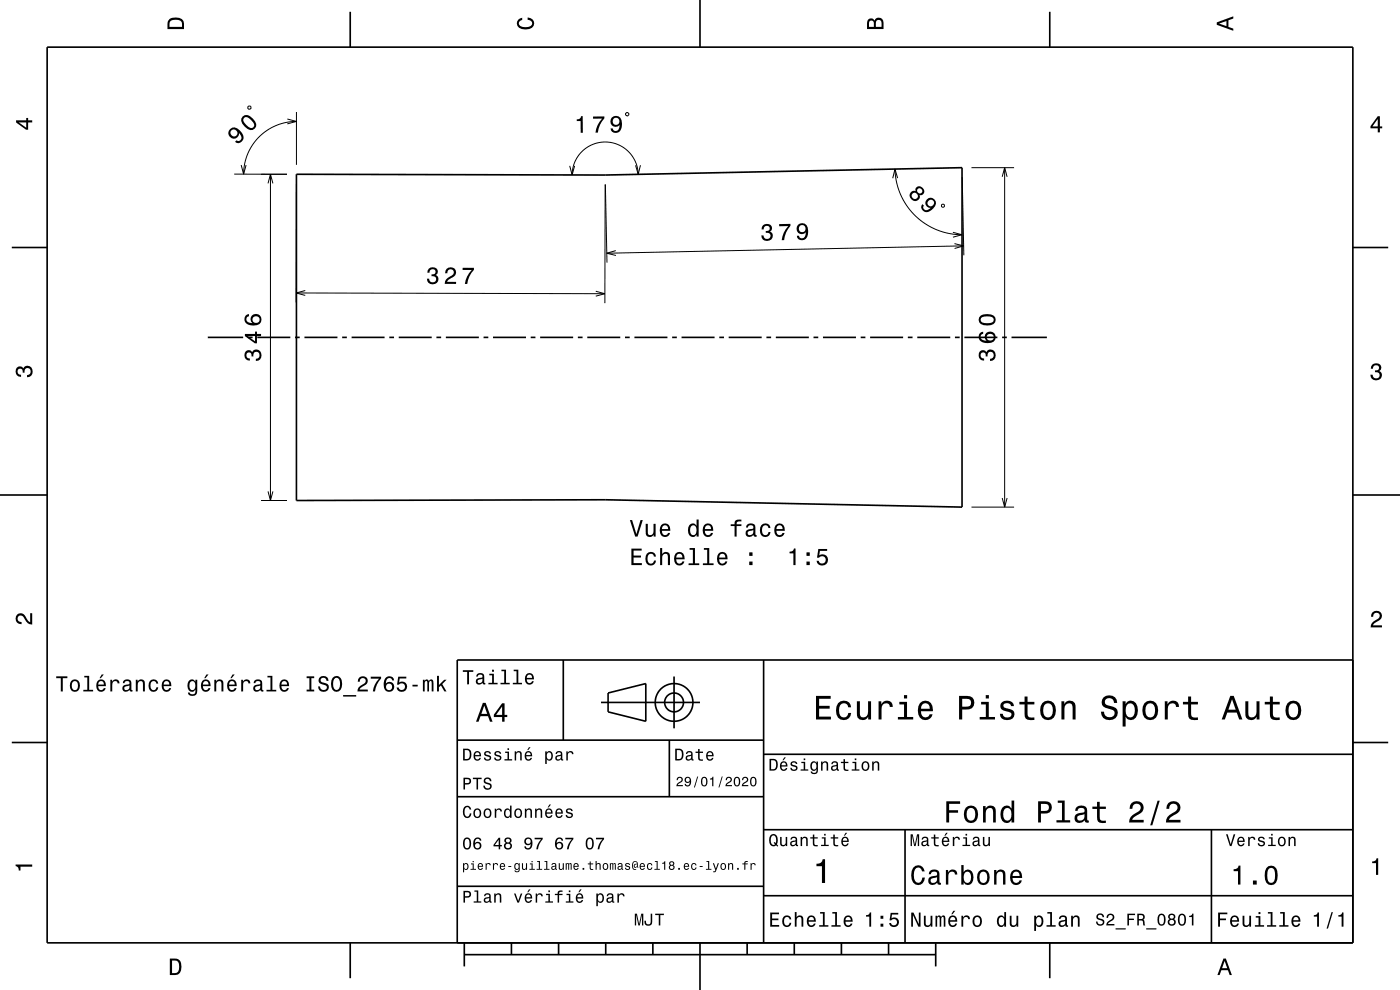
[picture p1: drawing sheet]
<svg xmlns="http://www.w3.org/2000/svg" width="297mm" height="210mm" viewBox="0 0 297 210" stroke-linecap="round" stroke-linejoin="round" font-family="sans-serif">
<g fill="none" stroke="#000" stroke-width=".21">
<path d="M49.7 36.9l11.2 .1h-5.5M51.2 35l.5 1.9 .5-1.9M52.6 22.7l.5-.2 .1 .5-.5 .2zM56.9 38.9l.5-1.9 .5 1.9M57.4 37v69.2M61 25.2l1.9 .6-1.9 .5M62.9 39l-.1 25.1M62.9 25.8a11.2 11.2 0 0 0-11.2 11.1M62.9 23.8v11.2M120.9 35.2l.5 1.9 .5-1.9M132.9 23.9l.5 .2-.2 .5-.5-.3zM135.4 37a7 7 0 0 0-7.1-6.9 7 7 0 0 0-6.9 7"/>
<path d="M135.9 35l-.5 2-.6-1.9M189.9 35.9l.3 2.7 .9 2.8 1.4 2.4 1.6 1.9 2.1 1.7 2.5 1.3 2.6 .8 2.8 .3M190.4 37.8l-.5-1.9-.5 1.9M204.1 37.6l.4 16.6M206.1 35.6h9M212.6 37.5l.5-1.9 .5 1.9M213.1 35.6v72M128.8 55.7l-.4-16.6-.1 25.2M130.6 53.2l-1.9 .5 2 .5M199.9 43.3l.4 .2-.1 .4-.5-.1zM202.2 49.3l1.9 .5-1.9 .5M202.5 51.7l1.9 .5-1.9 .5"/>
<path d="M204.4 52.2l-75.7 1.5M62.8 62.1l65.5 .2M64.8 61.6l-2 .5 2 .6M126.4 61.8l1.9 .5-1.9 .5M55.4 106.2h5.5M56.9 104.2l.5 2 .5-2M206.1 107.6h9M212.6 105.6l.5 2 .5-2"/>
</g>
<g fill="none" stroke="#000" stroke-width=".35">
<path d="M10 10h277v190h-277zM74.3 2.5v7.5M148.5 0v10M222.7 2.5v7.5M62.9 37l65.5 .1 75.7-1.5v72l-75.7-1.6-65.5 .2zM2.5 52.5h7.5M287 52.5h7.5M44.1 71.6h7.5M52.6 71.6h1M54.6 71.6h7M62.6 71.6h1M64.6 71.6h7"/>
<path d="M72.6 71.6h1M74.6 71.6h7M82.6 71.6h1M84.6 71.6h7M92.6 71.6h1M94.6 71.6h7M102.6 71.6h1M104.6 71.6h7M112.6 71.6h1M114.6 71.6h7M122.6 71.6h1M124.6 71.6h7"/>
<path d="M132.6 71.6h1M134.6 71.6h7M142.6 71.6h1M144.6 71.6h7M152.6 71.6h1M154.6 71.6h7M162.6 71.6h1M164.6 71.6h7M172.6 71.6h1M174.6 71.6h7M182.6 71.6h1M184.6 71.6h7"/>
<path d="M192.6 71.6h1M194.6 71.6h7M202.6 71.6h1M204.6 71.6h7M212.6 71.6h1M214.6 71.6h7.5M0 105h10M287 105h10M119.5 140v17M162 140v60M287 140h-190v60M2.5 157.5h7.5"/>
<path d="M97 157h65M127.5 149h21M129 147l8-2v8l-8-2zM142 157v12M143 143.5v11M287 157.5h7.5M97 169h65M162 176h125M162 160h125M192 176v24M257 176v24M97 188h65"/>
<path d="M162 190h125M74.3 200v7.5M98.5 202.5h100M98.5 200v5M108.5 200v2.5M118.5 200v2.5M128.5 200v2.5M138.5 200v2.5M148.5 200v10M158.5 200v2.5M168.5 200v2.5M178.5 200v2.5"/>
<path d="M188.5 200v2.5M198.5 200v5M222.7 200v7.5"/>
<circle cx="143" cy="149" r="2"/>
<circle cx="143" cy="149" r="4"/>
</g>
<g fill="#000">
<path d="M36 4a2.18 2.18 0 0 0-.5 2.2h3.5v-1.2a1.43 1.43 0 0 0-1.7-1.3zM36.3 4.4a2.15 2.15 0 0 1 2.2 .3l.1 1h-2.6v-1z" fill-rule="evenodd"/>
<path d="M109.9 4.2l.9-.4v.4a.7 .7 0 0 0-.7 .5 .7 .7 0 0 0 .3 .8 1.7 1.7 0 0 0 2.5-.5 .9 .9 0 0 0-1-.8v-.5a1.24 1.24 0 0 1 1.4 1.1 1.24 1.24 0 0 1-1 1.4 2.22 2.22 0 0 1-2.5-.7l-.2-.5z" fill-rule="evenodd"/>
<path d="M184.2 4.2l-.3 .7v1.3h3.5v-1.3a.98 .98 0 0 0-.7-1.1 .98 .98 0 0 0-1.2 .6 .84 .84 0 0 0-1.3-.2zM184.5 4.5a.54 .54 0 0 1 .6-.1 .54 .54 0 0 1 .3 .6v.7h-1zM185.9 4.4a.62 .62 0 0 1 .8-.1 .62 .62 0 0 1 .3 .6v.8h-1.2z" fill-rule="evenodd"/>
<path d="M258.1 4.7v.6l3.5 1.2v-.4l-1-.4v-1.4l1-.4v-.4zM258.6 5l1.6-.5v1z" fill-rule="evenodd"/>
<path d="M3.4 25.5v.5l2.1 1.5h.5v-1.5h.8v-.5h-.8v-.5h-.4v.5zM4 26h1.6v1.1z" fill-rule="evenodd"/>
<path d="M48.8 27.4a1.15 1.15 0 0 0 .3 1.9 1.15 1.15 0 0 0 1.6-1.1 1.03 1.03 0 0 1 .3 1.5 .56 .56 0 0 1-.8 .1l-.3 .3a1.18 1.18 0 0 0 1.5-.2 1.18 1.18 0 0 0 0-1.6 1.76 1.76 0 0 0-2.6-.9zM48.9 28.2a.75 .75 0 0 1 1.5 0 .75 .75 0 0 1-1.5 0zM51.5 24.7a1.44 1.44 0 0 0 .4 2.2 1.42 1.42 0 0 0 2.1 .4 1.42 1.42 0 0 0-.4-2.2 1.51 1.51 0 0 0-2.1-.4zM51.8 25l.3-.2a2.38 2.38 0 0 1 1.8 1.9l-.4 .5a2.38 2.38 0 0 1-1.9-1.9z" fill-rule="evenodd"/>
<path d="M122.3 25.3l.1 .4h.8v2.5h.4v-3.6h-.3a.77 .77 0 0 1-1 .7zM125.8 24.7v.5h1.9a5.2 5.2 0 0 0-1.4 2.9h.5a5.3 5.3 0 0 1 1.4-3v-.4zM129.8 24.9a1.15 1.15 0 0 0 0 1.7 1.15 1.15 0 0 0 1.7-.1 1.03 1.03 0 0 1-.9 1.3 .56 .56 0 0 1-.6-.6h-.5a1.18 1.18 0 0 0 1.3 1 1.18 1.18 0 0 0 1.1-1.1 1.76 1.76 0 0 0-1.2-2.5zM130 25.7a.75 .75 0 0 1 1.5 0 .75 .75 0 0 1-1.5 0z" fill-rule="evenodd"/>
<path d="M292.3 24.7l-1.6 2.1v.4h1.6v.9h.4v-.9h.5v-.4h-.5v-2.1zM292.3 25.2v1.6h-1.1z" fill-rule="evenodd"/>
<path d="M91 57l-.3 .8h.4a.62 .62 0 0 1 .3-.7 .62 .62 0 0 1 .8 .3 .62 .62 0 0 1-.2 .8h-.5v.4a.72 .72 0 0 1 1 .4 .72 .72 0 0 1-.5 1 .72 .72 0 0 1-.9-.6l-.1-.3h-.4a1.18 1.18 0 0 0 1.5 1.2 1.18 1.18 0 0 0 .6-1.8l-.3-.2a.9 .9 0 0 0 .4-1.1 .9 .9 0 0 0-1-.5zM94.8 57l-.4 1h.5a.71 .71 0 0 1 .5-.9 .71 .71 0 0 1 .9 .5 .71 .71 0 0 1-.5 .9 1.8 1.8 0 0 0-1.5 1.7h2.5v-.4h-1.9a1.67 1.67 0 0 1 1.1-.9 1.15 1.15 0 0 0 .6-1.8 1.15 1.15 0 0 0-1.8-.1zM98.1 56.8v.5h2a5.2 5.2 0 0 0-1.5 2.9h.5a5.3 5.3 0 0 1 1.4-3v-.4z" fill-rule="evenodd"/>
<path d="M161.8 47.8l-.2 .9h.4a.62 .62 0 0 1 .3-.8 .62 .62 0 0 1 .8 .2 .62 .62 0 0 1-.2 .9h-.4v.4a.72 .72 0 0 1 .9 .4 .72 .72 0 0 1-.5 1 .72 .72 0 0 1-.9-.5v-.4h-.5a1.18 1.18 0 0 0 1.5 1.2 1.18 1.18 0 0 0 .6-1.8l-.2-.2a.9 .9 0 0 0 .3-1.1 .9 .9 0 0 0-1.1-.5zM165.3 47.5v.5h1.9a5.2 5.2 0 0 0-1.4 3l.5-.1a5.2 5.2 0 0 1 1.4-3v-.4zM169.3 47.7a1.15 1.15 0 0 0 0 1.7 1.15 1.15 0 0 0 1.6-.1 1.02 1.02 0 0 1-.8 1.3 .56 .56 0 0 1-.6-.6h-.5a1.18 1.18 0 0 0 1.3 .9 1.18 1.18 0 0 0 1.1-1.1 1.76 1.76 0 0 0-1.3-2.5zM169.5 48.5a.75 .75 0 0 1 1.5 0 .75 .75 0 0 1-1.5 0z" fill-rule="evenodd"/>
<path d="M193.3 40.8a1.1 1.1 0 0 0 .3 1.7 1.1 1.1 0 0 0 1.6-.9l-.1-.2a.83 .83 0 0 0 1-.5 .83 .83 0 0 0-.4-1.1 .84 .84 0 0 0-1-.3 .84 .84 0 0 0-.5 1 .82 .82 0 0 0-.9 .3zM193.4 41.6a.67 .67 0 0 1 1.3 0 .67 .67 0 0 1-1.3 0zM194.5 40.5a.56 .56 0 0 1 1.1 0 .56 .56 0 0 1-1.1 0zM196.6 42.3a1.04 1.04 0 0 0-.2 1.2 1.04 1.04 0 0 0 1 .6 .97 .97 0 0 1-1.4 .3 .53 .53 0 0 1 0-.8l-.3-.3a1.16 1.16 0 0 0 .4 1.6 1.16 1.16 0 0 0 1.6-.4 1.36 1.36 0 0 0 .9-1.2 1.36 1.36 0 0 0-.8-1.3h-.8zM196.8 43.1a.7 .7 0 0 1 1.4 0 .7 .7 0 0 1-1.4 0z" fill-rule="evenodd"/>
<path d="M52.1 74.6a1.17 1.17 0 0 0-.2 1.2 1.17 1.17 0 0 0 1.1 .7v-.5a.62 .62 0 0 1-.8-.3 .62 .62 0 0 1 .3-.8 .62 .62 0 0 1 .8 .2l.1 .5h.4a.72 .72 0 0 1 .4-.9 .72 .72 0 0 1 .9 .5 .72 .72 0 0 1-.5 .9h-.3v.5a1.18 1.18 0 0 0 1.2-1.5 1.18 1.18 0 0 0-1.9-.6l-.1 .2a.86 .86 0 0 0-1.4-.1zM52 70.8v.5l2.1 1.5h.4v-1.5h.9v-.5h-.9v-.5h-.4v.5zM52.5 71.3h1.6v1.1zM52.1 66.9a1.33 1.33 0 0 0-.1 1.5 1.33 1.33 0 0 0 1.4 .6 1.63 1.63 0 0 0 2.1-1.2 1.15 1.15 0 0 0-1.6-1.2 1.15 1.15 0 0 0-.4 1.9 1.02 1.02 0 0 1-1.2-.8 .59 .59 0 0 1 .5-.6v-.5zM53.6 67.8a.75 .75 0 0 1 1.5 0 .75 .75 0 0 1-1.5 0z" fill-rule="evenodd"/>
<path d="M207.9 74.6a1.17 1.17 0 0 0-.2 1.2 1.17 1.17 0 0 0 1.1 .7v-.5a.62 .62 0 0 1-.8-.3 .62 .62 0 0 1 .3-.8 .62 .62 0 0 1 .8 .2v.5h.4a.72 .72 0 0 1 .5-.9 .72 .72 0 0 1 .9 .5 .72 .72 0 0 1-.5 .9h-.4v.5a1.18 1.18 0 0 0 1.2-1.5 1.18 1.18 0 0 0-1.8-.6l-.1 .2a.86 .86 0 0 0-1.4-.1zM207.9 70.7a1.33 1.33 0 0 0-.1 1.4 1.33 1.33 0 0 0 1.3 .7 1.63 1.63 0 0 0 2.1-1.3 1.15 1.15 0 0 0-1.5-1.1 1.15 1.15 0 0 0-.4 1.9 1.02 1.02 0 0 1-1.3-.8 .58 .58 0 0 1 .6-.7v-.4zM209.3 71.6a.75 .75 0 0 1 1.5 0 .75 .75 0 0 1-1.5 0zM208.1 66.9a1.13 1.13 0 0 0-.5 1.2 1.13 1.13 0 0 0 1 .9 2.28 2.28 0 0 0 2.5-.6 1.14 1.14 0 0 0-.9-1.7 2.85 2.85 0 0 0-2.1 .2zM208.1 67.5a2.37 2.37 0 0 1 2.6 0v.7a2.38 2.38 0 0 1-2.6 0z" fill-rule="evenodd"/>
<path d="M291.1 77.4a1.08 1.08 0 0 1 1.4-.2 1.08 1.08 0 0 1 .4 1.2l-.3 .3a1.06 1.06 0 0 1 .5 1.3 1.06 1.06 0 0 1-1.2 .7 1.1 1.1 0 0 1-1.2-1.2h.5a.71 .71 0 0 0 1 .8 .71 .71 0 0 0 .1-1.3h-.6v-.4a.61 .61 0 0 0 .8-.3 .61 .61 0 0 0-.2-.8 .61 .61 0 0 0-.9 .2l-.1 .5h-.5z" fill-rule="evenodd"/>
<path d="M3.6 78a.86 .86 0 0 1 1.4 .2 1.06 1.06 0 0 1 1.2-.6 1.06 1.06 0 0 1 .7 1.2 1.1 1.1 0 0 1-1.2 1.2v-.4a.71 .71 0 0 0 .8-1 .71 .71 0 0 0-1.3-.1v.6h-.4a.61 .61 0 0 0-.3-.8 .61 .61 0 0 0-.8 .2 .61 .61 0 0 0 .2 .8l.6 .2v.4a1.15 1.15 0 0 1-1.2-.6 1.15 1.15 0 0 1 .3-1.3z" fill-rule="evenodd"/>
<path d="M133.9 116.4v3.5h2.3v-.5h-1.8v-1.1h1.6v-.5h-1.6v-1h1.7v-.4zM137.2 117.5a1.53 1.53 0 0 0 .9 2.5 1.07 1.07 0 0 0 1.1-1.1h-.5a.67 .67 0 0 1-.6 .7 .67 .67 0 0 1-.7-.6 1.11 1.11 0 0 1 .7-1.5 .59 .59 0 0 1 .6 .6h.5a1.09 1.09 0 0 0-.8-1 1.09 1.09 0 0 0-1.2 .4zM140 116.3v3.6h.5v-1.6a.63 .63 0 0 1 .5-.8 .63 .63 0 0 1 .7 .7v1.7h.4v-1.8a.88 .88 0 0 0-.6-1 .88 .88 0 0 0-1 .5v-1.3zM143.3 117.5a1.54 1.54 0 0 0 .8 2.5 1.07 1.07 0 0 0 1.1-.9h-.5l-.2 .3-.3 .2a.76 .76 0 0 1-.7-1h1.7a1.16 1.16 0 0 0-.5-1.3 1.16 1.16 0 0 0-1.4 .2zM143.7 117.7a.66 .66 0 0 1 .7-.2 .66 .66 0 0 1 .4 .8h-1.3zM146.3 116.3v.3h.7v2.9h-.9v.4h2.2v-.4h-.9v-3.2zM149.3 116.3v.3h.7v2.9h-.9v.4h2.3v-.4h-.9v-3.2zM152.4 117.5a1.54 1.54 0 0 0 .8 2.5 1.06 1.06 0 0 0 1.1-.9h-.4l-.3 .3-.3 .2a.76 .76 0 0 1-.7-1h1.7a1.16 1.16 0 0 0-.4-1.3 1.16 1.16 0 0 0-1.5 .2zM152.8 117.7a.66 .66 0 0 1 .8-.2 .66 .66 0 0 1 .3 .8h-1.3zM158.9 119.1v.8h.7v-.8zM158.9 117.2v.7h.7v-.7z" fill-rule="evenodd"/>
<path d="M133.6 110.3l1.2 3.5h.5l1.1-3.5h-.5l-.9 3-.9-3zM137 111.1v1.8a.89 .89 0 0 0 .6 1 .89 .89 0 0 0 1.1-.5v.4h.4v-2.7h-.5v1.6a.65 .65 0 0 1-.3 .8 .65 .65 0 0 1-.9-.4v-2zM140.3 111.4a1.55 1.55 0 0 0 .8 2.5 1.07 1.07 0 0 0 1.1-.9h-.5l-.2 .4-.4 .1a.76 .76 0 0 1-.7-.9h1.8a1.17 1.17 0 0 0-.5-1.4 1.17 1.17 0 0 0-1.4 .2zM140.6 111.6a.66 .66 0 0 1 .8-.1 .66 .66 0 0 1 .3 .7h-1.3zM146.2 111.4a1.57 1.57 0 0 0 .8 2.5l.4-.1 .4-.4v.4h.4v-3.6h-.4v1.3a.89 .89 0 0 0-1.6-.1zM146.6 111.7a.62 .62 0 0 1 .7-.3 .62 .62 0 0 1 .4 .6 1.12 1.12 0 0 1-.6 1.5 1.19 1.19 0 0 1-.5-1.8zM149.4 111.4a1.54 1.54 0 0 0 .8 2.5 1.07 1.07 0 0 0 1.1-.9h-.5l-.2 .4-.4 .1a.76 .76 0 0 1-.7-.9h1.8a1.17 1.17 0 0 0-.5-1.4 1.17 1.17 0 0 0-1.4 .2zM149.7 111.6a.66 .66 0 0 1 .8-.1 .66 .66 0 0 1 .3 .7h-1.3zM155 111.2v.4h.8v2.2h.5v-2.2h1v-.4h-1v-.4l.3-.2h.7v-.4a1.04 1.04 0 0 0-1.5 .8v.2zM158.5 111.3l-.2 .6h.4a.55 .55 0 0 1 .6-.5 .55 .55 0 0 1 .4 .7l-.2 .1a1 1 0 0 0-1 .2 1 1 0 0 0-.3 1 .93 .93 0 0 0 1.7 .1l.1 .3h.5v-.3l-.2-.1v-1.6a1.02 1.02 0 0 0-1.8-.5zM158.7 112.8l1.1-.4a.77 .77 0 0 1-.2 .9 .77 .77 0 0 1-.9 .1zM161.5 111.4a1.53 1.53 0 0 0 .8 2.5 1.07 1.07 0 0 0 1.2-1h-.5a.67 .67 0 0 1-.6 .6 .67 .67 0 0 1-.7-.6 1.11 1.11 0 0 1 .7-1.5 .59 .59 0 0 1 .6 .6h.4a1.09 1.09 0 0 0-.7-.9 1.09 1.09 0 0 0-1.2 .3zM164.6 111.4a1.54 1.54 0 0 0 .8 2.5 1.07 1.07 0 0 0 1-.9h-.4l-.2 .4-.4 .1a.76 .76 0 0 1-.7-.9h1.8a1.17 1.17 0 0 0-.5-1.4 1.17 1.17 0 0 0-1.4 .2zM164.9 111.6a.66 .66 0 0 1 .8-.1 .66 .66 0 0 1 .3 .7h-1.3z" fill-rule="evenodd"/>
<path d="M167.5 117v.4h.8v2.5h.5v-3.6h-.4a.77 .77 0 0 1-.9 .7zM171.1 119.1v.8h.7v-.8zM171.1 117.2v.7h.7v-.7zM173.6 116.4l-.3 1.9h.4a.8 .8 0 0 1 1.3-.2 .8 .8 0 0 1-.1 1.2 .8 .8 0 0 1-1.2-.3h-.5a1.21 1.21 0 0 0 1.5 1 1.21 1.21 0 0 0 .8-1.6 1.21 1.21 0 0 0-1.7-.6l.1-.9h1.6v-.5z" fill-rule="evenodd"/>
<path d="M3.6 130.4a1.22 1.22 0 0 1 2 .7l.4 .6 .4 .3v-1.9h.4v2.4a1.8 1.8 0 0 1-1.7-1.4 .71 .71 0 0 0-.9-.5 .71 .71 0 0 0-.5 .8 .71 .71 0 0 0 .9 .5v.5a1.18 1.18 0 0 1-1.2-.7 1.18 1.18 0 0 1 .2-1.3z" fill-rule="evenodd"/>
<path d="M291.2 129.9a1.18 1.18 0 0 1 1.9 .3 1.18 1.18 0 0 1-1 1.7l-.5 .3-.3 .5h1.9v.4h-2.4a1.8 1.8 0 0 1 1.4-1.8 .71 .71 0 0 0 .5-.8 .71 .71 0 0 0-.9-.5 .71 .71 0 0 0-.5 .8h-.4z" fill-rule="evenodd"/>
<path d="M11.9 143.5v.4h1v2.8h.4v-2.8h1v-.4zM15.1 144.5a1.4 1.4 0 0 0 .8 2.3 1.36 1.36 0 0 0 1.1-1.4 1.36 1.36 0 0 0-1.1-1.3zM15.4 144.7a.61 .61 0 0 1 .7-.2 .61 .61 0 0 1 .4 .5 1.02 1.02 0 0 1-.6 1.4 1.07 1.07 0 0 1-.5-1.7zM17.9 143.4v.3h.6v2.6h-.8v.4h2v-.4h-.8v-2.9zM21.6 143.1l-.5 .8h.3l.6-.8zM20.7 144.5a1.41 1.41 0 0 0 .7 2.3 .97 .97 0 0 0 1-.8h-.4l-.2 .3-.3 .1a.7 .7 0 0 1-.7-.9h1.7a1.06 1.06 0 0 0-.5-1.2 1.06 1.06 0 0 0-1.3 .2zM21 144.7a.6 .6 0 0 1 .7-.2 .6 .6 0 0 1 .3 .7h-1.2zM23.4 144.2v2.5h.4v-1.4a.61 .61 0 0 1 .3-.8 .61 .61 0 0 1 .8 .3v.2h.4a.82 .82 0 0 0-.6-.9 .82 .82 0 0 0-.9 .5v-.4zM26.3 144.3l-.2 .6h.3a.5 .5 0 0 1 .6-.5 .5 .5 0 0 1 .4 .7l-.2 .1a.9 .9 0 0 0-1 .3 .9 .9 0 0 0-.1 1.1 .96 .96 0 0 0 1.4-.3l.1 .3 .5 .1v-.3l-.2-.1v-1.4a.93 .93 0 0 0-1.6-.6zM26.5 145.7l1-.3a.7 .7 0 0 1-.2 .8 .7 .7 0 0 1-.8 .1zM28.8 144.2v2.5h.4v-1.5a.58 .58 0 0 1 .4-.7 .58 .58 0 0 1 .7 .4v1.8h.4v-1.7a.81 .81 0 0 0-.5-.9 .81 .81 0 0 0-1 .5v-.4zM31.8 144.5a1.4 1.4 0 0 0 .8 2.3 .98 .98 0 0 0 1-1h-.4a.61 .61 0 0 1-.6 .6 .61 .61 0 0 1-.6-.6 1.02 1.02 0 0 1 .6-1.3 .55 .55 0 0 1 .6 .5h.4a1 1 0 0 0-.7-.9 1 1 0 0 0-1.1 .4zM34.6 144.5a1.41 1.41 0 0 0 .7 2.3 .97 .97 0 0 0 1-.8h-.4l-.2 .3-.3 .1a.7 .7 0 0 1-.7-.9h1.6a1.06 1.06 0 0 0-.4-1.2 1.06 1.06 0 0 0-1.3 .2zM34.9 144.7a.6 .6 0 0 1 .7-.2 .6 .6 0 0 1 .3 .7h-1.2zM40 144.5a1.44 1.44 0 0 0 .7 2.3l.4-.2 .4-.3a.67 .67 0 0 1-.3 .9 .67 .67 0 0 1-.9-.3h-.4a1 1 0 0 0 1.1 .8 1 1 0 0 0 .8-1.1v-2.4h-.3v.4l-.4-.4a.81 .81 0 0 0-1.1 .3zM40.3 144.7a.58 .58 0 0 1 .7-.2 .58 .58 0 0 1 .4 .5 1.02 1.02 0 0 1-.6 1.4 1.1 1.1 0 0 1-.5-1.7zM43.8 143.1l-.5 .8h.3l.6-.8zM42.9 144.5a1.41 1.41 0 0 0 .7 2.3 .97 .97 0 0 0 1-.8h-.4l-.2 .3-.3 .1a.69 .69 0 0 1-.7-.9h1.7a1.06 1.06 0 0 0-.5-1.2 1.06 1.06 0 0 0-1.3 .2zM43.2 144.7a.6 .6 0 0 1 .7-.2 .6 .6 0 0 1 .3 .7h-1.2zM45.5 144.2v2.5h.4v-1.5a.58 .58 0 0 1 .3-.7 .58 .58 0 0 1 .8 .4v1.8h.4v-1.7a.81 .81 0 0 0-.6-.9 .81 .81 0 0 0-.9 .5v-.4zM49.3 143.1l-.4 .8h.2l.7-.8zM48.5 144.5a1.41 1.41 0 0 0 .7 2.3 .97 .97 0 0 0 1-.8h-.4l-.2 .3-.4 .1a.7 .7 0 0 1-.6-.9h1.6a1.06 1.06 0 0 0-.4-1.2 1.06 1.06 0 0 0-1.3 .2zM48.8 144.7a.6 .6 0 0 1 .7-.2 .6 .6 0 0 1 .3 .7h-1.2zM51.2 144.2v2.5h.4v-1.4a.61 .61 0 0 1 .3-.8 .61 .61 0 0 1 .8 .3v.2h.4a.82 .82 0 0 0-.6-.9 .82 .82 0 0 0-1 .5v-.4zM54.1 144.3l-.3 .6h.4a.5 .5 0 0 1 .6-.5 .5 .5 0 0 1 .3 .7l-.1 .1a.9 .9 0 0 0-1.1 .3 .9 .9 0 0 0 0 1.1 .96 .96 0 0 0 1.4-.3l.1 .3 .5 .1v-.3l-.3-.1v-1.4a.93 .93 0 0 0-1.5-.6zM54.2 145.7l1-.3a.7 .7 0 0 1-.2 .8 .7 .7 0 0 1-.8 .1zM56.7 143.4v.3h.7v2.6h-.9v.4h2.1v-.4h-.8v-2.9zM59.6 144.5a1.41 1.41 0 0 0 .7 2.3 .97 .97 0 0 0 1-.8h-.4l-.2 .3-.4 .1a.69 .69 0 0 1-.6-.9h1.6a1.06 1.06 0 0 0-.4-1.2 1.06 1.06 0 0 0-1.3 .2zM59.9 144.7a.6 .6 0 0 1 .7-.2 .6 .6 0 0 1 .3 .7h-1.2zM65 143.5v.4h.6v2.4h-.6v.4h1.7v-.4h-.6v-2.4h.6v-.4zM67.9 143.7a.88 .88 0 0 0-.3 .9 .88 .88 0 0 0 .9 .6 .71 .71 0 0 1 .8 .8 .76 .76 0 0 1-.9 .3 .76 .76 0 0 1-.5-.7h-.4a1.1 1.1 0 0 0 1.3 1.2 1.1 1.1 0 0 0 .7-1.7l-.7-.3a.65 .65 0 0 1-.8-.5 .64 .64 0 0 1 .7-.5 .64 .64 0 0 1 .6 .6h.4a1.07 1.07 0 0 0-.7-1 1.07 1.07 0 0 0-1.1 .3zM70.5 143.8a2.31 2.31 0 0 0 .4 2.8 1.11 1.11 0 0 0 1.6-.8 1.67 1.67 0 0 0-1.1-2.4l-.5 .1zM71.1 143.9l.3-.1a1.55 1.55 0 0 1 .3 2.5l-.3 .1a1.54 1.54 0 0 1-.3-2.5zM72.8 147.4v.4h2.8v-.4zM76.2 143.7l-.3 .9h.4a.64 .64 0 0 1 .5-.8 .64 .64 0 0 1 .8 .5 .64 .64 0 0 1-.5 .8 1.64 1.64 0 0 0-1.3 1.6h2.2v-.4h-1.7l.3-.4 .5-.4a1.07 1.07 0 0 0 .8-1.5 1.07 1.07 0 0 0-1.7-.3zM78.7 143.5v.5h1.7a4.7 4.7 0 0 0-1.3 2.7h.5a4.8 4.8 0 0 1 1.2-2.8v-.4zM81.9 143.7a2.19 2.19 0 0 0 .2 3 1.06 1.06 0 0 0 1.3-.3 1.06 1.06 0 0 0-.1-1.4 1.06 1.06 0 0 0-1.4 0 .94 .94 0 0 1 .7-1.2 .53 .53 0 0 1 .6 .5h.4a1.02 1.02 0 0 0-.7-.8 1.02 1.02 0 0 0-1 .2zM81.8 145.7a.7 .7 0 0 1 1.4 0 .7 .7 0 0 1-1.4 0zM84.5 143.5l-.3 1.7h.4a.73 .73 0 0 1 1.1-.2 .73 .73 0 0 1 0 1.2 .73 .73 0 0 1-1.1-.4h-.5a1.11 1.11 0 0 0 1.4 1 1.11 1.11 0 0 0 .8-1.5 1.11 1.11 0 0 0-1.6-.5l.1-.9h1.4v-.4zM87.5 145.2v.4h1.1v-.4zM89.7 144.2v2.5h.4v-1.7l.2-.5h.2l.1 .2 .1 2h.3v-1.9l.4-.4 .1 .2 .1 .3v1.8h.4v-1.7a.63 .63 0 0 0-.5-.9l-.5 .4-.5-.4-.4 .4v-.3zM92.7 143.4v3.3h.4v-.9l.4-.4 .8 1.3h.4l-.9-1.6 .9-.9h-.5l-1.1 1.1v-1.9z" fill-rule="evenodd"/>
<path d="M98.2 158.8v2.5h.9a1.37 1.37 0 0 0 .7-2.2 1.56 1.56 0 0 0-1.6-.3zM98.6 159.1a.98 .98 0 0 1 1.1 .7 .98 .98 0 0 1-.6 1.2h-.5zM100.7 159.6a1.04 1.04 0 0 0-.2 1.2 1.04 1.04 0 0 0 1 .5l.5-.5h-.3l-.4 .3a.54 .54 0 0 1-.5-.7h1.3a.83 .83 0 0 0-.4-.9 .83 .83 0 0 0-1 .1zM100.9 159.7l.2-.1a.47 .47 0 0 1 .5 .1 .47 .47 0 0 1 .1 .5h-.9zM102.9 159.5l-.2 .1a.69 .69 0 0 0 .9 .9l.2 .1a.43 .43 0 0 1-.4 .5 .43 .43 0 0 1-.4-.4h-.3a.74 .74 0 0 0 .9 .7 .74 .74 0 0 0 .5-1l-1-.4a.38 .38 0 0 1 .3-.5 .38 .38 0 0 1 .4 .4h.3a.78 .78 0 0 0-1.2-.4zM105.1 159.5l-.2 .1a.69 .69 0 0 0 .9 .9l.2 .1a.43 .43 0 0 1-.4 .5 .43 .43 0 0 1-.5-.4h-.3a.74 .74 0 0 0 .9 .7 .74 .74 0 0 0 .5-1l-.9-.4a.38 .38 0 0 1 .3-.5 .38 .38 0 0 1 .4 .4h.3a.77 .77 0 0 0-1.2-.4zM107.2 159.4v.3h.5v1.3h-.7v.3h1.6v-.3h-.6v-1.6zM107.7 158.7v.4h.3v-.4zM109.2 159.4v1.9h.3v-1.1a.45 .45 0 0 1 .4-.6 .45 .45 0 0 1 .5 .5v1.2h.3v-1.3a.63 .63 0 0 0-.5-.7 .63 .63 0 0 0-.7 .4v-.3zM112.2 158.5l-.4 .6h.3l.5-.6zM111.5 159.6a1.04 1.04 0 0 0-.2 1.2 1.04 1.04 0 0 0 1.1 .5l.5-.5h-.3l-.5 .3a.54 .54 0 0 1-.5-.7h1.3a.83 .83 0 0 0-.4-.9 .83 .83 0 0 0-1 .1zM111.8 159.7l.1-.1a.48 .48 0 0 1 .5 .1 .48 .48 0 0 1 .2 .5h-1zM115.7 159.4v2.7h.3v-1.1a.66 .66 0 0 0 .7 .4 .66 .66 0 0 0 .5-.6 .91 .91 0 0 0 0-1.1 .91 .91 0 0 0-1-.3l-.2 .3v-.3zM116.1 159.8a.45 .45 0 0 1 .5-.2 .45 .45 0 0 1 .3 .4 .65 .65 0 0 1 .1 .8 .65 .65 0 0 1-.7 .2 .98 .98 0 0 1-.2-1.2zM118.1 159.5l-.2 .4h.3a.39 .39 0 0 1 .4-.3 .39 .39 0 0 1 .3 .5h-.1a.65 .65 0 0 0-1 .4 .65 .65 0 0 0 .6 .9l.6-.3 .1 .2h.4v-.2l-.2-.1v-1.1a.72 .72 0 0 0-.5-.6 .72 .72 0 0 0-.7 .2zM118.2 160.6l.8-.3a.55 .55 0 0 1-.2 .7 .55 .55 0 0 1-.6 0zM120.1 159.4v1.9h.4v-1.1a.47 .47 0 0 1 .2-.6 .47 .47 0 0 1 .6 .2v.2h.4a.64 .64 0 0 0-.5-.7 .64 .64 0 0 0-.8 .4v-.3z" fill-rule="evenodd"/>
<path d="M98.2 142.2v.3h.9v2.7h.4v-2.7h.9v-.3zM101.3 143l-.3 .5h.4a.47 .47 0 0 1 .5-.4 .47 .47 0 0 1 .4 .6l-.2 .1a.84 .84 0 0 0-1 .2 .84 .84 0 0 0 0 1.1 .9 .9 0 0 0 1.3-.2l.1 .2 .5 .1v-.3l-.3-.1v-1.3a.87 .87 0 0 0-1.4-.5zM101.4 144.3l.9-.3a.66 .66 0 0 1-.1 .7 .66 .66 0 0 1-.8 .1zM103.8 142.9v.3h.6v1.6h-.8v.4h2v-.4h-.8v-1.9zM104.4 142.1v.4h.4v-.4zM106.4 142.1v.3h.6v2.4h-.8v.4h1.9v-.4h-.7v-2.7zM109 142.1v.3h.6v2.4h-.8v.4h1.9v-.4h-.7v-2.7zM111.6 143.1a1.32 1.32 0 0 0 .7 2.1 .9 .9 0 0 0 .9-.7h-.3l-.2 .3-.4 .1a.65 .65 0 0 1-.6-.8h1.6a1 1 0 0 0-.4-1.2 1 1 0 0 0-1.3 .2zM111.9 143.3a.57 .57 0 0 1 .7-.1 .57 .57 0 0 1 .3 .6h-1.2z" fill-rule="evenodd"/>
<path d="M102.4 149.1l-1.4 4h.5l.4-1.2h1.6l.4 1.2h.6l-1.5-4zM102.7 149.7l.7 1.7h-1.3zM106.5 149.2l-1.7 2.4v.5h1.7v1h.5v-1h.6v-.5h-.6v-2.4zM106.5 149.9v1.7h-1.3z" fill-rule="evenodd"/>
<path d="M143.2 158.8v2.5h.9a1.37 1.37 0 0 0 .7-2.2 1.56 1.56 0 0 0-1.6-.3zM143.6 159.1a.98 .98 0 0 1 1.1 .7 .98 .98 0 0 1-.6 1.2h-.5zM145.7 159.5l-.2 .4h.3a.39 .39 0 0 1 .5-.3 .39 .39 0 0 1 .3 .5h-.2a.65 .65 0 0 0-.9 .4 .65 .65 0 0 0 .5 .9l.7-.3v.2h.4v-.2l-.1-.1-.1-1.1a.73 .73 0 0 0-.4-.6 .73 .73 0 0 0-.8 .2zM145.8 160.6l.8-.3a.55 .55 0 0 1-.1 .7 .55 .55 0 0 1-.7 0zM148.1 158.9v.5h-.5v.3h.5v1.3a.75 .75 0 0 0 1 .4v-.3a.48 .48 0 0 1-.7-.3v-1.1h.7v-.3h-.7v-.5zM150 159.6a1.04 1.04 0 0 0-.2 1.2 1.04 1.04 0 0 0 1.1 .5l.5-.5h-.4l-.4 .3a.54 .54 0 0 1-.5-.7h1.3a.83 .83 0 0 0-.4-.9 .83 .83 0 0 0-1 .1zM150.3 159.7l.1-.1a.48 .48 0 0 1 .5 .1 .48 .48 0 0 1 .2 .5h-1z" fill-rule="evenodd"/>
<path d="M173.1 147.6v5h3.2v-.6h-2.5v-1.7h2.2v-.6h-2.2v-1.5h2.4v-.6zM177.8 149.2a2.59 2.59 0 0 0 .5 3.4 1.58 1.58 0 0 0 2.3-1.4h-.6a.95 .95 0 0 1-.9 1 .95 .95 0 0 1-1-.9 1.59 1.59 0 0 1 .9-2.1 .85 .85 0 0 1 .9 .8h.7a1.56 1.56 0 0 0-1.1-1.3 1.56 1.56 0 0 0-1.7 .5zM181.8 148.8v2.5a1.27 1.27 0 0 0 .9 1.4 1.27 1.27 0 0 0 1.5-.7v.6h.6v-3.8h-.6v2.2a.92 .92 0 0 1-.6 1.1 .92 .92 0 0 1-1.2-.4v-2.9zM186.4 148.8v3.8h.6v-2.2a.95 .95 0 0 1 .5-1.1 .95 .95 0 0 1 1.2 .3l.1 .4h.6a1.28 1.28 0 0 0-1-1.4 1.28 1.28 0 0 0-1.4 .8v-.6zM190.8 148.9v.5h1v2.7h-1.3v.5h3.2v-.5h-1.3v-3.2zM191.8 147.4v.8h.6v-.8zM195.1 149.2a2.62 2.62 0 0 0 .5 3.4 1.57 1.57 0 0 0 2.2-1.1h-.6l-.3 .5-.5 .2a1.08 1.08 0 0 1-1-1.3h2.5a1.66 1.66 0 0 0-.7-2 1.66 1.66 0 0 0-2.1 .3zM195.6 149.5a.94 .94 0 0 1 1.2-.2 .94 .94 0 0 1 .5 1h-1.9zM203.5 147.6v5h.6v-2.1h.8a1.47 1.47 0 0 0 1.8-1.2 1.47 1.47 0 0 0-1.5-1.7zM204.1 148.2a1.6 1.6 0 0 1 1.8 .5 .86 .86 0 0 1 0 .9 .86 .86 0 0 1-.9 .3h-.9zM208.1 148.9v.5h1v2.7h-1.3v.5h3.3v-.5h-1.3v-3.2zM209.1 147.4v.8h.7v-.8zM212.6 148.9a1.08 1.08 0 0 0-.3 1.2 1.08 1.08 0 0 0 1 .7l1.1 .4a.57 .57 0 0 1 .2 .6 .57 .57 0 0 1-.5 .4 .96 .96 0 0 1-1.4-.8h-.6a1.6 1.6 0 0 0 1.3 1.4 1.6 1.6 0 0 0 1.7-.8 1.13 1.13 0 0 0-1-1.6l-1.1-.3-.2-.4a.87 .87 0 0 1 .9-.5 .87 .87 0 0 1 .8 .6h.6a1.41 1.41 0 0 0-2.1-1.1zM217.4 147.8v1.1h-1.1v.5h1.1v2.6l.2 .4 .4 .3h1.4v-.5a.97 .97 0 0 1-1.4-.5v-2.3h1.4v-.5h-1.4v-1.1zM221.1 149.2a2.56 2.56 0 0 0 .5 3.4 1.72 1.72 0 0 0 1.8-.2 1.72 1.72 0 0 0 .6-1.7 1.7 1.7 0 0 0-.9-1.9 1.7 1.7 0 0 0-2 .4zM221.6 149.6a.96 .96 0 0 1 1-.4 .96 .96 0 0 1 .7 .8 1.59 1.59 0 0 1-1 2.2 1.19 1.19 0 0 1-1-1.5zM225.2 148.8v3.8h.6v-2.2a.97 .97 0 0 1 .5-1.1 .97 .97 0 0 1 1.1 .2l.1 .7v2.4h.7v-2.5a1.27 1.27 0 0 0-.9-1.4 1.27 1.27 0 0 0-1.5 .6v-.5zM234.1 147.9a1.38 1.38 0 0 0-.3 1.5 1.38 1.38 0 0 0 1.3 .9 1.25 1.25 0 0 1 1.4 .9 1.15 1.15 0 0 1-1.3 .9 1.15 1.15 0 0 1-1-1.1h-.7a1.8 1.8 0 0 0 1.7 1.8 1.8 1.8 0 0 0 1.9-1.6 1.46 1.46 0 0 0-1.5-1.4l-.6-.2a.83 .83 0 0 1-.5-1.1 .83 .83 0 0 1 1.2-.3l.5 .5 .1 .4h.7a1.67 1.67 0 0 0-1-1.6 1.67 1.67 0 0 0-1.9 .4zM238.2 148.8v5.3h.6v-2.1a1.32 1.32 0 0 0 1.4 .7 1.32 1.32 0 0 0 1.1-1.1 2.43 2.43 0 0 0-.8-2.8 1.21 1.21 0 0 0-1.7 .5v-.5zM239.1 149.6a.9 .9 0 0 1 .9-.4 .9 .9 0 0 1 .7 .8 1.61 1.61 0 0 1-.9 2.2 1.18 1.18 0 0 1-1-1.5zM242.8 149.2a2.56 2.56 0 0 0 .5 3.4 1.72 1.72 0 0 0 1.8-.2 1.72 1.72 0 0 0 .6-1.7 1.7 1.7 0 0 0-.9-1.9 1.7 1.7 0 0 0-2 .4zM243.3 149.6a.96 .96 0 0 1 1-.4 .96 .96 0 0 1 .7 .8 1.59 1.59 0 0 1-1 2.2 1.19 1.19 0 0 1-1-1.5zM247.1 148.8v3.8h.6v-2.2a.95 .95 0 0 1 .5-1.1 .95 .95 0 0 1 1.2 .3l.1 .4h.6a1.28 1.28 0 0 0-1-1.4 1.28 1.28 0 0 0-1.4 .8v-.6zM252 147.8v1.1h-1v.5h1l.1 2.6 .2 .4 .4 .3h1.4v-.5a.97 .97 0 0 1-1.4-.5v-2.3h1.4v-.5h-1.4v-1.1zM261 147.6l-1.8 5h.6l.6-1.4h2l.5 1.4h.7l-1.9-5zM261.4 148.3l.7 2.2h-1.5zM264.2 148.8v2.5a1.27 1.27 0 0 0 .9 1.4 1.27 1.27 0 0 0 1.5-.7v.6h.6v-3.8h-.6v2.2a.92 .92 0 0 1-.6 1.1 .92 .92 0 0 1-1.1-.4l-.1-2.9zM269.4 147.8v1.1h-1.1v.5h1.1v2.6l.2 .4 .4 .3 .7 .1 .8-.1v-.5a.97 .97 0 0 1-1.4-.5l-.1-2.3h1.5v-.5h-1.5v-1.1zM273.1 149.2a2.56 2.56 0 0 0 .6 3.4 1.72 1.72 0 0 0 1.8-.2 1.72 1.72 0 0 0 .6-1.7 1.7 1.7 0 0 0-.9-1.9 1.7 1.7 0 0 0-2.1 .4zM273.6 149.6a.96 .96 0 0 1 1-.4 .96 .96 0 0 1 .7 .8 1.59 1.59 0 0 1-.9 2.2 1.19 1.19 0 0 1-1.1-1.5z" fill-rule="evenodd"/>
<path d="M98.4 178a1.44 1.44 0 0 0 .7 2.2 1.45 1.45 0 0 0 .6-2.2 .79 .79 0 0 0-1.3 0zM98.8 178h.5a1.69 1.69 0 0 1 0 1.9h-.5a1.71 1.71 0 0 1 0-1.9zM100.8 177.8a1.72 1.72 0 0 0 .1 2.3 .83 .83 0 0 0 1.1-.2 .83 .83 0 0 0-.1-1.1 .83 .83 0 0 0-1.2 0 .74 .74 0 0 1 .6-.9l.3 .1 .2 .3h.3a.8 .8 0 0 0-.5-.6 .8 .8 0 0 0-.8 .1zM100.7 179.4a.55 .55 0 0 1 1.1 0 .55 .55 0 0 1-1.1 0zM105.8 177.7l-1.1 1.5v.3h1.1v.7h.3v-.7h.4v-.3h-.4v-1.5zM105.8 178.1v1.1h-.8zM107.2 177.8l-.2 .2a.57 .57 0 0 0 .3 .8 .78 .78 0 0 0-.1 1.2 .78 .78 0 0 0 1.1 0 .78 .78 0 0 0-.1-1.2 .68 .68 0 0 0 .2-1 .68 .68 0 0 0-1-.1zM107.2 179.5a.55 .55 0 0 1 1.1 0 .55 .55 0 0 1-1.1 0zM107.3 178.3a.45 .45 0 0 1 .9 0 .45 .45 0 0 1-.9 0zM111.4 177.9a.82 .82 0 0 0 0 1.2 .82 .82 0 0 0 1.2-.1 .73 .73 0 0 1-.6 .9l-.3-.1-.1-.3h-.4a.88 .88 0 0 0 1.1 .7 .88 .88 0 0 0 .6-1.1 1.01 1.01 0 0 0-.2-1.2 1.01 1.01 0 0 0-1.3 0zM111.6 178.5a.53 .53 0 0 1 1 0 .53 .53 0 0 1-1 0zM113.4 177.7v.3h1.4a3.7 3.7 0 0 0-1 2.2h.3a3.8 3.8 0 0 1 1-2.2v-.3zM118.1 177.8a1.71 1.71 0 0 0 .1 2.3 .83 .83 0 0 0 1.1-.2 .83 .83 0 0 0-.1-1.1 .83 .83 0 0 0-1.1 0 .74 .74 0 0 1 .6-.9l.3 .1 .1 .3h.4a.79 .79 0 0 0-.6-.6 .79 .79 0 0 0-.8 .1zM118.1 179.4a.53 .53 0 0 1 1 0 .53 .53 0 0 1-1 0zM119.9 177.7v.3h1.4a3.7 3.7 0 0 0-1 2.2h.3a3.8 3.8 0 0 1 1-2.2v-.3zM124.5 178a1.44 1.44 0 0 0 .6 2.2 1.45 1.45 0 0 0 .6-2.2 .79 .79 0 0 0-1.2 0zM124.9 178h.4a1.69 1.69 0 0 1 0 1.9h-.4a1.69 1.69 0 0 1 0-1.9zM126.4 177.7v.3h1.4a3.7 3.7 0 0 0-1 2.2h.3a3.8 3.8 0 0 1 1-2.2v-.3z" fill-rule="evenodd"/>
<path d="M98.3 165v2.5h.4v-1.1a.96 .96 0 0 0 1.2-.7 .66 .66 0 0 0-.7-.7zM98.7 165.3h.4a.43 .43 0 0 1 .5 .4 .43 .43 0 0 1-.5 .4h-.4zM100.3 165v.3h.8v2.2h.3v-2.2h.8v-.3zM102.8 165.1a.69 .69 0 0 0-.2 .8 .69 .69 0 0 0 .7 .4l.3 .1a.46 .46 0 0 1 .3 .7 .46 .46 0 0 1-.7 .1l-.3-.6h-.4a.86 .86 0 0 0 1.1 1 .86 .86 0 0 0 .5-1.3l-.6-.3a.51 .51 0 0 1-.6-.4 .5 .5 0 0 1 .6-.4 .5 .5 0 0 1 .4 .5h.3a.85 .85 0 0 0-.5-.8 .85 .85 0 0 0-.9 .2z" fill-rule="evenodd"/>
<path d="M98.4 171.2a1.45 1.45 0 0 0 .7 2.3 .94 .94 0 0 0 .9-1h-.3a.59 .59 0 0 1-.8 .7 1.31 1.31 0 0 1 .2-2l.3 .1 .2 .4h.4a.85 .85 0 0 0-.6-.8 .85 .85 0 0 0-1 .3zM100.6 171.7a1.04 1.04 0 0 0-.1 1.3 1.04 1.04 0 0 0 1.1 .5 1.04 1.04 0 0 0 .5-1.3 1.04 1.04 0 0 0-1.2-.7zM100.9 171.9a.48 .48 0 0 1 .5-.1 .48 .48 0 0 1 .3 .4 .66 .66 0 0 1 0 .7 .66 .66 0 0 1-.7 .3 .98 .98 0 0 1-.1-1.3zM102.8 171.7a1.04 1.04 0 0 0-.2 1.3 1.04 1.04 0 0 0 1.2 .5 1.04 1.04 0 0 0 .5-1.3 1.04 1.04 0 0 0-1.2-.7zM103 171.9a.48 .48 0 0 1 .5-.1 .48 .48 0 0 1 .4 .4 .66 .66 0 0 1 0 .7 .66 .66 0 0 1-.7 .3 .97 .97 0 0 1-.2-1.3zM105 171.5v2h.3v-1.1a.47 .47 0 0 1 .2-.6 .47 .47 0 0 1 .6 .2l.1 .1h.3a.64 .64 0 0 0-.5-.6 .64 .64 0 0 0-.7 .4v-.4zM107.1 171.7a1.06 1.06 0 0 0-.2 1.2 1.06 1.06 0 0 0 .9 .6l.4-.3v.3h.3v-2.6h-.3v.9a.63 .63 0 0 0-1.1-.1zM107.4 171.9a.44 .44 0 0 1 .4-.1 .44 .44 0 0 1 .4 .4 .65 .65 0 0 1 0 .7 .65 .65 0 0 1-.7 .3l-.2-.4zM109.3 171.7a1.04 1.04 0 0 0-.1 1.3 1.04 1.04 0 0 0 1.1 .5 1.04 1.04 0 0 0 .5-1.3 1.04 1.04 0 0 0-1.2-.7zM109.5 171.9a.48 .48 0 0 1 .6-.1 .48 .48 0 0 1 .3 .4 .66 .66 0 0 1 0 .7 .66 .66 0 0 1-.7 .3 .98 .98 0 0 1-.2-1.3zM111.4 171.5v2h.3v-1.1a.45 .45 0 0 1 .3-.7 .45 .45 0 0 1 .5 .6v1.2h.4v-1.3a.63 .63 0 0 0-.5-.7 .63 .63 0 0 0-.7 .3v-.3zM113.5 171.5v2h.3v-1.1a.45 .45 0 0 1 .3-.6 .45 .45 0 0 1 .6 .2v1.5h.3v-1.3a.63 .63 0 0 0-.4-.7 .63 .63 0 0 0-.8 .3v-.3zM116.5 170.7l-.3 .6h.2l.5-.6zM115.9 171.7a1.04 1.04 0 0 0-.2 1.2 1.04 1.04 0 0 0 1 .6l.5-.6h-.3l-.4 .4a.54 .54 0 0 1-.5-.7h1.2a.83 .83 0 0 0-.3-1 .83 .83 0 0 0-1 .1zM116.1 171.9l.2-.1a.47 .47 0 0 1 .4 .1 .47 .47 0 0 1 .2 .4h-.9zM118 171.7a1.04 1.04 0 0 0-.2 1.2 1.04 1.04 0 0 0 1.1 .6l.5-.6h-.3l-.5 .4a.53 .53 0 0 1-.5-.7h1.3a.83 .83 0 0 0-.3-1 .83 .83 0 0 0-1.1 .1zM118.3 171.9l.1-.1a.47 .47 0 0 1 .5 .1 .47 .47 0 0 1 .2 .4h-1zM120.2 171.6l-.1 .2a.69 .69 0 0 0 .8 .9l.3 .1a.43 .43 0 0 1-.4 .5 .43 .43 0 0 1-.5-.4h-.3a.74 .74 0 0 0 .9 .7 .74 .74 0 0 0 .5-1.1l-1-.3a.38 .38 0 0 1 .3-.5 .38 .38 0 0 1 .5 .3h.3a.77 .77 0 0 0-1.3-.4z" fill-rule="evenodd"/>
<path d="M143.7 164.9l-.2 .6h.3a.4 .4 0 0 1 .3-.5 .4 .4 0 0 1 .5 .3 .4 .4 0 0 1-.3 .5l-.2 .1a.93 .93 0 0 0-.6 .9h1.4v-.3h-1.1l.5-.4a.67 .67 0 0 0 .5-1 .67 .67 0 0 0-1.1-.2zM145.4 165a.66 .66 0 0 0 0 .9 .66 .66 0 0 0 .9 0 .56 .56 0 0 1-.6 .7l-.2-.3h-.3a.7 .7 0 0 0 .9 .5 .7 .7 0 0 0 .5-.8 .81 .81 0 0 0-.2-1 .81 .81 0 0 0-1 0zM145.5 165.4a.42 .42 0 0 1 .8 0 .42 .42 0 0 1-.8 0zM147.9 164.7l-.7 2.3h.2l.7-2.3zM148.9 165a1.15 1.15 0 0 0 .5 1.8 1.16 1.16 0 0 0 .5-1.8 .63 .63 0 0 0-1 0zM149.2 165.1l.2-.1a.98 .98 0 0 1 0 1.6l-.2-.1-.2-.3v-.7zM150.6 165.1v.3h.5v1.4h.2v-2zM153.1 164.7l-.7 2.3h.2l.7-2.3zM154.1 164.9l-.2 .6h.3a.4 .4 0 0 1 .3-.5 .4 .4 0 0 1 .5 .3 .4 .4 0 0 1-.3 .5l-.2 .1a.93 .93 0 0 0-.6 .9h1.4v-.3h-1.1l.5-.4a.67 .67 0 0 0 .5-1 .67 .67 0 0 0-1.1-.2zM155.8 165a1.15 1.15 0 0 0 .5 1.8 1.16 1.16 0 0 0 .5-1.8 .63 .63 0 0 0-1 0zM156.1 165.1l.2-.1a.98 .98 0 0 1 0 1.6l-.2-.1-.2-.3v-.7zM157.6 164.9l-.2 .6h.3a.4 .4 0 0 1 .3-.5 .4 .4 0 0 1 .5 .3 .4 .4 0 0 1-.3 .5l-.2 .1a.94 .94 0 0 0-.6 .9h1.3v-.3h-1l.4-.4a.67 .67 0 0 0 .6-1 .67 .67 0 0 0-1.1-.2zM159.3 165a1.16 1.16 0 0 0 .5 1.8 1.16 1.16 0 0 0 .5-1.8 .63 .63 0 0 0-1 0zM159.6 165.1l.2-.1a.98 .98 0 0 1 0 1.6l-.2-.1-.2-.3v-.7z" fill-rule="evenodd"/>
<path d="M163.2 161v2.5h.9a1.37 1.37 0 0 0 .7-2.2 1.58 1.58 0 0 0-1.6-.3zM163.6 161.3a.98 .98 0 0 1 1.1 .7 .98 .98 0 0 1-.6 1.2h-.5zM166.4 160.7l-.4 .6h.2l.5-.6zM165.7 161.7a1.04 1.04 0 0 0-.2 1.2 1.04 1.04 0 0 0 1 .6l.5-.6h-.3l-.4 .4a.54 .54 0 0 1-.5-.7h1.3a.83 .83 0 0 0-.4-1 .83 .83 0 0 0-1 .1zM165.9 161.9l.2-.1a.48 .48 0 0 1 .5 .1 .48 .48 0 0 1 .1 .4h-.9zM167.9 161.6l-.2 .2a.68 .68 0 0 0 .9 .9l.2 .1a.43 .43 0 0 1-.4 .5 .43 .43 0 0 1-.4-.4h-.3a.74 .74 0 0 0 .9 .7 .74 .74 0 0 0 .5-1.1l-1-.3a.38 .38 0 0 1 .3-.5 .38 .38 0 0 1 .4 .4l.3-.1a.78 .78 0 0 0-1.2-.4zM170 161.6v.3h.5v1.3h-.7v.3h1.7v-.3h-.7v-1.6zM170.5 160.9v.3h.3v-.3zM172.1 161.7a1.06 1.06 0 0 0-.2 1.2 1.06 1.06 0 0 0 .9 .6l.4-.3a.52 .52 0 0 1-.2 .7 .52 .52 0 0 1-.7-.3h-.3a.78 .78 0 0 0 .9 .6 .78 .78 0 0 0 .6-.8v-1.9h-.3v.4l-.2-.3a.64 .64 0 0 0-.9 .1zM172.4 161.9a.45 .45 0 0 1 .4-.1 .45 .45 0 0 1 .4 .4 .65 .65 0 0 1 0 .7 .65 .65 0 0 1-.7 .3l-.2-.4zM174.2 161.5v2h.3v-1.1a.45 .45 0 0 1 .3-.6 .45 .45 0 0 1 .5 .2l.1 1.5h.3v-1.3a.63 .63 0 0 0-.5-.7 .63 .63 0 0 0-.7 .3v-.3zM176.6 161.6l-.2 .5h.3a.39 .39 0 0 1 .4-.4 .39 .39 0 0 1 .3 .6h-.1a.65 .65 0 0 0-1 .4 .65 .65 0 0 0 .6 .8l.6-.3 .1 .2 .4 .1-.2-.4v-1a.73 .73 0 0 0-1.2-.5zM176.7 162.7l.8-.2a.55 .55 0 0 1-.2 .6 .55 .55 0 0 1-.6 .1zM178.9 161v.6h-.5v.3h.5l.1 1.3a.75 .75 0 0 0 1 .3v-.3a.48 .48 0 0 1-.7-.2v-1.1h.7v-.3h-.7v-.6zM180.8 161.6v.3h.5v1.3h-.6v.3h1.6v-.3h-.6v-1.6zM181.3 160.9v.3h.4v-.3zM183 161.7a1.04 1.04 0 0 0-.2 1.3 1.04 1.04 0 0 0 1.2 .5 1.04 1.04 0 0 0 .4-1.3 1.04 1.04 0 0 0-1.2-.7zM183.2 161.9a.48 .48 0 0 1 .5-.1 .48 .48 0 0 1 .4 .4 .66 .66 0 0 1 0 .7 .66 .66 0 0 1-.7 .3 .98 .98 0 0 1-.2-1.3zM185 161.5v2h.3v-1.1a.45 .45 0 0 1 .3-.6 .45 .45 0 0 1 .6 .2v1.5h.3v-1.3a.63 .63 0 0 0-.4-.7 .63 .63 0 0 0-.8 .3v-.3z" fill-rule="evenodd"/>
<path d="M163.4 177.2a1.45 1.45 0 0 0 .7 2.3l.5-.2 .3 .3 .2-.2-.3-.3a1.53 1.53 0 0 0-.5-2.2l-.6 .1zM163.8 177.3l.3-.1a1.21 1.21 0 0 1 .5 1.7l-.3-.3-.2 .2 .3 .3a.45 .45 0 0 1-.7-.1 1.62 1.62 0 0 1 .1-1.7zM165.5 177.5v1.3a.63 .63 0 0 0 .4 .7 .63 .63 0 0 0 .8-.3v.3h.3v-2h-.3v1.2a.46 .46 0 0 1-.3 .5 .46 .46 0 0 1-.6-.2v-1.5zM167.9 177.6l-.2 .5h.3a.39 .39 0 0 1 .5-.4 .39 .39 0 0 1 .2 .6h-.1a.65 .65 0 0 0-.9 .4 .65 .65 0 0 0 .5 .8l.6-.3 .1 .2 .4 .1v-.3h-.2v-1.1a.73 .73 0 0 0-1.2-.5zM168 178.7l.8-.2a.55 .55 0 0 1-.2 .6 .55 .55 0 0 1-.6 .1zM169.8 177.5v2h.4v-1.1a.45 .45 0 0 1 .2-.6 .45 .45 0 0 1 .6 .2v1.5h.3v-1.3a.63 .63 0 0 0-.4-.7 .63 .63 0 0 0-.8 .3v-.3zM172.4 177v.6h-.5v.3h.5l.1 1.3a.75 .75 0 0 0 1 .3v-.3a.49 .49 0 0 1-.7-.2v-1.1h.7v-.3h-.7v-.6zM174.3 177.6v.3h.5v1.3h-.6v.3h1.6v-.3h-.6v-1.6zM174.8 176.9v.3h.4v-.3zM176.8 177v.6h-.6v.3h.6v1.3a.74 .74 0 0 0 1 .3v-.3a.49 .49 0 0 1-.7-.2v-1.1h.7v-.3h-.7v-.6zM179.4 176.7l-.4 .6h.2l.5-.6zM178.7 177.7a1.04 1.04 0 0 0-.2 1.2 1.04 1.04 0 0 0 1 .6l.5-.6h-.3l-.4 .4a.54 .54 0 0 1-.5-.7h1.3a.83 .83 0 0 0-.4-1 .83 .83 0 0 0-1 .1zM178.9 177.9l.2-.1a.48 .48 0 0 1 .5 .1 .48 .48 0 0 1 .1 .4h-.9z" fill-rule="evenodd"/>
<path d="M193.2 177v2.5h.3v-2.3l.4 2.3h.3l.5-2.3v2.3h.3v-2.5h-.5l-.4 2.2-.5-2.2zM195.7 177.6l-.2 .5h.3a.39 .39 0 0 1 .5-.4 .39 .39 0 0 1 .3 .6h-.2a.65 .65 0 0 0-.9 .4 .65 .65 0 0 0 .5 .8l.7-.3v.2l.4 .1v-.3h-.1l-.1-1.1a.73 .73 0 0 0-1.2-.5zM195.8 178.7l.8-.2a.55 .55 0 0 1-.1 .6 .55 .55 0 0 1-.7 .1zM198.1 177v.6h-.5v.3h.5v1.3a.74 .74 0 0 0 1 .3v-.3a.49 .49 0 0 1-.7-.2v-1.1h.7v-.3h-.7v-.6zM200.7 176.7l-.4 .6h.3l.5-.6zM200 177.7a1.04 1.04 0 0 0-.2 1.2 1.04 1.04 0 0 0 1.1 .6l.5-.6h-.4l-.4 .4a.54 .54 0 0 1-.5-.7h1.3a.83 .83 0 0 0-.4-1 .83 .83 0 0 0-1 .1zM200.3 177.9l.1-.1a.48 .48 0 0 1 .5 .1 .48 .48 0 0 1 .2 .4h-1zM202.1 177.5v2h.3v-1.1a.47 .47 0 0 1 .3-.6 .47 .47 0 0 1 .6 .2v.1h.3a.64 .64 0 0 0-.4-.6 .64 .64 0 0 0-.8 .4v-.4zM204.3 177.6v.3h.5v1.3h-.6v.3h1.6v-.3h-.6v-1.6zM204.8 176.9v.3h.4v-.3zM206.6 177.6l-.2 .5h.3a.39 .39 0 0 1 .4-.4 .39 .39 0 0 1 .3 .6h-.1a.65 .65 0 0 0-1 .4 .65 .65 0 0 0 .6 .8l.6-.3 .1 .2 .4 .1v-.3h-.2v-1.1a.72 .72 0 0 0-.5-.6 .72 .72 0 0 0-.7 .1zM206.7 178.7l.8-.2a.55 .55 0 0 1-.2 .6 .55 .55 0 0 1-.6 .1zM208.5 177.5v1.3a.63 .63 0 0 0 .5 .7 .63 .63 0 0 0 .7-.3v.3h.3v-2h-.3v1.2a.46 .46 0 0 1-.3 .5 .46 .46 0 0 1-.6-.2v-1.5z" fill-rule="evenodd"/>
<path d="M200.8 170v4.5h.6v-2.1h1.8v-.5h-1.8v-1.4h2.3v-.5zM204.9 171.4a1.96 1.96 0 0 0 1.1 3.2 1.95 1.95 0 0 0 1.6-1.6 1.95 1.95 0 0 0-1-2l-.6-.1-.7 .1zM205.3 171.7a.86 .86 0 0 1 .9-.3 .86 .86 0 0 1 .6 .7 1.43 1.43 0 0 1-.8 2 1.51 1.51 0 0 1-.7-2.4zM208.5 171v3.5h.6v-2a.81 .81 0 0 1 .5-1 .81 .81 0 0 1 1 .4l.1 2.6h.5v-2.3a1.14 1.14 0 0 0-.7-1.3 1.14 1.14 0 0 0-1.4 .6v-.5zM212.6 171.4a2.44 2.44 0 0 0 .4 3.1 1.13 1.13 0 0 0 1.6-.6v.6h.6v-4.7h-.6v1.7a1.15 1.15 0 0 0-2-.1zM213.1 171.7a.8 .8 0 0 1 .8-.3 .8 .8 0 0 1 .6 .7 1.43 1.43 0 0 1-.8 2 1.53 1.53 0 0 1-.6-2.4zM220.2 170v4.5h.6v-1.9a1.96 1.96 0 0 0 2.2-.7 1.3 1.3 0 0 0-1.2-1.9zM220.8 170.5a1.45 1.45 0 0 1 1.7 .4 .78 .78 0 0 1-.1 .9 .78 .78 0 0 1-.8 .2h-.8zM224.4 169.8v.5h.9v3.7h-1.2v.5h2.9v-.5h-1.1v-4.2zM228.4 171.2l-.2 .3-.1 .5h.5a.71 .71 0 0 1 .9-.7 .71 .71 0 0 1 .5 1l-.3 .1a1.46 1.46 0 0 0-1.7 1.2 .93 .93 0 0 0 1 1l.6-.2 .5-.4 .2 .4 .7 .1v-.5h-.3l-.1-2.1a1.31 1.31 0 0 0-2.2-.7zM228.7 173.1l1.4-.4a.99 .99 0 0 1-.3 1.1 .99 .99 0 0 1-1.1 .1l-.2-.4zM232.7 170.1v1h-1v.5h1l.1 2.3 .1 .4 .4 .2 1.3 .1v-.5a.87 .87 0 0 1-1.3-.5v-2h1.3v-.5h-1.3v-1zM240 170.4l-.3 .4-.1 .8h.6a.91 .91 0 0 1 .7-1.1 .91 .91 0 0 1 1.1 .6 .91 .91 0 0 1-.7 1.1 2.32 2.32 0 0 0-1.8 2.3h3.1v-.6h-2.4a2.17 2.17 0 0 1 1.5-1.2 1.47 1.47 0 0 0 .7-2.2 1.47 1.47 0 0 0-2.4-.1zM245.6 169.8l-1.6 5.3h.5l1.5-5.3zM247.9 170.4l-.4 .4-.1 .8h.6a.91 .91 0 0 1 .7-1.1 .91 .91 0 0 1 1.1 .6 .91 .91 0 0 1-.6 1.1 2.32 2.32 0 0 0-1.9 2.3h3.1v-.6h-2.4a2.17 2.17 0 0 1 1.5-1.2 1.47 1.47 0 0 0 .7-2.2 1.47 1.47 0 0 0-2.3-.1z" fill-rule="evenodd"/>
<path d="M260.1 177l.8 2.5h.4l.8-2.5h-.4l-.6 2.1-.7-2.1zM262.7 177.7a1.04 1.04 0 0 0-.2 1.2 1.04 1.04 0 0 0 1 .6l.5-.6h-.3l-.4 .4a.54 .54 0 0 1-.5-.7h1.3a.83 .83 0 0 0-.4-1 .83 .83 0 0 0-1 .1zM262.9 177.9l.2-.1a.48 .48 0 0 1 .5 .1 .48 .48 0 0 1 .1 .4h-.9zM264.8 177.5v2h.3v-1.1a.47 .47 0 0 1 .3-.6 .47 .47 0 0 1 .6 .2v.1h.3a.64 .64 0 0 0-.5-.6 .64 .64 0 0 0-.7 .4v-.4zM267 177.6l-.1 .2a.69 .69 0 0 0 .9 .9l.2 .1a.43 .43 0 0 1-.4 .5 .43 .43 0 0 1-.5-.4h-.3a.74 .74 0 0 0 .9 .7 .74 .74 0 0 0 .5-1.1l-.9-.3a.38 .38 0 0 1 .3-.5 .38 .38 0 0 1 .4 .4l.3-.1a.78 .78 0 0 0-1.3-.4zM269.2 177.6v.3h.5v1.3h-.7v.3h1.6v-.3h-.6v-1.6zM269.7 176.9v.3h.3v-.3zM271.3 177.7a1.04 1.04 0 0 0-.1 1.3 1.04 1.04 0 0 0 1.1 .5 1.04 1.04 0 0 0 .5-1.3 1.04 1.04 0 0 0-1.2-.7zM271.5 177.9a.48 .48 0 0 1 .6-.1 .48 .48 0 0 1 .3 .4 .67 .67 0 0 1 0 .7 .67 .67 0 0 1-.7 .3 .98 .98 0 0 1-.2-1.3zM273.3 177.5v2h.4v-1.1a.45 .45 0 0 1 .3-.7 .45 .45 0 0 1 .5 .6v1.2h.4v-1.3a.63 .63 0 0 0-.5-.7 .63 .63 0 0 0-.7 .3v-.3z" fill-rule="evenodd"/>
<path d="M3.3 183.4h3.5v.4h-2.5v.9h-.3a.77 .77 0 0 0-.7-1z" fill-rule="evenodd"/>
<path d="M98.3 189v2.5h.4v-1.1a.96 .96 0 0 0 1.2-.7 .67 .67 0 0 0-.7-.7zM98.7 189.3h.4a.43 .43 0 0 1 .5 .4 .43 .43 0 0 1-.5 .4h-.4zM100.6 188.9v.3h.5v2h-.6v.3h1.6v-.3h-.6v-2.3zM102.9 189.6l-.2 .5h.3a.39 .39 0 0 1 .5-.4 .39 .39 0 0 1 .2 .6h-.1a.65 .65 0 0 0-.9 .4 .65 .65 0 0 0 .5 .8l.6-.3 .1 .2 .4 .1v-.3h-.2v-1.1a.73 .73 0 0 0-1.2-.5zM103 190.7l.8-.2a.55 .55 0 0 1-.2 .6 .55 .55 0 0 1-.6 .1zM104.8 189.5v2h.4v-1.1a.45 .45 0 0 1 .2-.6 .45 .45 0 0 1 .6 .2v1.5h.3v-1.3a.63 .63 0 0 0-.4-.7 .63 .63 0 0 0-.8 .3v-.3zM109 189.5l.8 2h.3l.7-2h-.3l-.6 1.6-.5-1.6zM112.2 188.7l-.4 .6h.3l.5-.6zM111.5 189.7a1.04 1.04 0 0 0-.2 1.2 1.04 1.04 0 0 0 1.1 .6l.5-.6h-.3l-.5 .4a.54 .54 0 0 1-.5-.7h1.3a.83 .83 0 0 0-.4-1 .83 .83 0 0 0-1 .1zM111.8 189.9l.1-.1a.48 .48 0 0 1 .5 .1 .48 .48 0 0 1 .2 .4h-1zM113.6 189.5v2h.4v-1.1a.47 .47 0 0 1 .2-.6 .47 .47 0 0 1 .6 .2v.1h.4a.64 .64 0 0 0-.5-.6 .64 .64 0 0 0-.8 .4v-.4zM115.8 189.6v.3h.5v1.3h-.6v.3h1.6v-.3h-.6v-1.6zM116.3 188.9v.3h.4v-.3zM117.7 189.6v.3h.6v1.6h.3v-1.6h.7v-.3h-.7v-.3l.7-.1v-.3a.68 .68 0 0 0-.7 0 .68 .68 0 0 0-.3 .7zM120.2 189.6v.3h.5v1.3h-.7v.3h1.6v-.3h-.6v-1.6zM120.7 188.9v.3h.3v-.3zM123 188.7l-.3 .6h.2l.5-.6zM122.4 189.7a1.04 1.04 0 0 0-.2 1.2 1.04 1.04 0 0 0 1 .6l.5-.6h-.3l-.4 .4a.54 .54 0 0 1-.5-.7h1.2a.83 .83 0 0 0-.3-1 .83 .83 0 0 0-1 .1zM122.6 189.9l.2-.1a.48 .48 0 0 1 .5 .1 .48 .48 0 0 1 .1 .4h-.9zM126.5 189.5v2.7h.3v-1a.66 .66 0 0 0 .7 .3 .66 .66 0 0 0 .6-.6 .91 .91 0 0 0 0-1 .91 .91 0 0 0-1-.3l-.3 .2v-.3zM127 189.9a.45 .45 0 0 1 .5-.1 .45 .45 0 0 1 .3 .4v.3a.6 .6 0 0 1-.5 .8 .85 .85 0 0 1-.3-1.4zM128.9 189.6l-.2 .5h.3a.39 .39 0 0 1 .5-.4 .39 .39 0 0 1 .3 .6h-.2a.65 .65 0 0 0-.9 .4 .65 .65 0 0 0 .5 .8l.6-.3 .1 .2 .4 .1v-.3h-.2v-1.1a.73 .73 0 0 0-1.2-.5zM129 190.7l.8-.2a.55 .55 0 0 1-.1 .6 .55 .55 0 0 1-.7 .1zM131 189.5v2h.3v-1.1a.47 .47 0 0 1 .3-.6 .47 .47 0 0 1 .6 .2v.1h.3a.64 .64 0 0 0-.5-.6 .64 .64 0 0 0-.7 .4v-.4z" fill-rule="evenodd"/>
<path d="M98.2 183.1v1.9h.3v-.7v.1a.48 .48 0 0 0 .5 .1 .48 .48 0 0 0 .4-.4 .65 .65 0 0 0-.1-.7 .65 .65 0 0 0-.7-.3l-.1 .2v-.2zM98.6 183.4l.1-.1a.5 .5 0 0 1 .5 .5 .5 .5 0 0 1-.5 .5l-.2-.3zM99.9 183.2v.1h.4v1h-.5v.2h1.2v-.2h-.5v-1.1zM100.3 182.6v.3h.2v-.3zM101.5 183.3l-.1 .2a.65 .65 0 0 0 .1 .9 .65 .65 0 0 0 .9-.1l.1-.2h-.3a.35 .35 0 0 1-.4 .2 .35 .35 0 0 1-.2-.4l.9-.1a.58 .58 0 0 0-.3-.7 .58 .58 0 0 0-.7 .2zM101.7 183.4l.3-.1 .2 .4h-.6zM103 183.1v1.4h.2l.1-1.1 .4-.1 .2 .2h.2a.46 .46 0 0 0-.4-.4 .46 .46 0 0 0-.5 .2v-.2zM104.6 183.1v1.4h.2l.1-1.1 .4-.1 .1 .2h.3a.46 .46 0 0 0-.4-.4 .46 .46 0 0 0-.5 .2v-.2zM106.2 183.3l-.1 .2a.65 .65 0 0 0 .1 .9 .65 .65 0 0 0 .9-.1v-.2l-.6 .2-.3-.4 1-.1a.58 .58 0 0 0-.3-.7 .58 .58 0 0 0-.7 .2zM106.3 183.4l.4-.1 .2 .4h-.7zM107.8 183.7v.2h.7v-.2zM109.2 183.3l-.1 .2a.66 .66 0 0 0 0 .7 .66 .66 0 0 0 .8 .3l.1-.2a.38 .38 0 0 1-.1 .5 .38 .38 0 0 1-.5-.2h-.3a.56 .56 0 0 0 .7 .5 .56 .56 0 0 0 .5-.7v-1.3h-.3v.2l-.4-.2zM109.4 183.4l.1-.1a.5 .5 0 0 1 .5 .5 .5 .5 0 0 1-.5 .5l-.2-.3zM110.7 183.1v.9a.46 .46 0 0 0 .3 .5 .46 .46 0 0 0 .6-.2v.2h.2v-1.4h-.2v1l-.4 .2-.2-.1v-1.1zM112.4 183.2v.1h.4v1h-.5v.2h1.2v-.2h-.5v-1.1zM112.8 182.6v.3h.2v-.3zM114 182.6v.2h.3v1.5h-.5v.2h1.2v-.2h-.5v-1.7zM115.5 182.6v.2h.4v1.5h-.5v.2h1.2v-.2h-.5v-1.7zM117.1 183.2l-.1 .3h.2a.28 .28 0 0 1 .3-.3 .28 .28 0 0 1 .2 .4 .52 .52 0 0 0-.6 .2 .52 .52 0 0 0 .1 .7l.6-.2 .1 .2h.2l-.1-1a.52 .52 0 0 0-.9-.3zM117.2 184l.6-.2v.2a.31 .31 0 0 1-.3 .4 .31 .31 0 0 1-.3-.4zM118.5 183.1v.9a.46 .46 0 0 0 .4 .5 .46 .46 0 0 0 .5-.2v.2h.2v-1.4h-.2v1l-.4 .2-.2-.1v-1.1zM120 183.1v1.4h.2v-1.1l.2-.2 .1 .2v1.1h.2l.1-1.1 .1-.2 .2 1.3h.2l-.2-1.4-.4 .2-.2-.2-.3 .2v-.2zM121.8 183.3l-.1 .2a.65 .65 0 0 0 .1 .9 .65 .65 0 0 0 .9-.1l.1-.2-.7 .2-.2-.4 .9-.1a.58 .58 0 0 0-.3-.7 .58 .58 0 0 0-.7 .2zM122 183.4l.3-.1 .2 .4h-.6zM123.6 184.1v.4h.3v-.4zM125.1 182.7v.5h-.4v.1h.4v1a.54 .54 0 0 0 .7 .2v-.2h-.4l-.1-.3v-.7h.5v-.1h-.5v-.5zM126.3 182.6v1.9h.3v-1l.3-.2 .3 .2v1h.2v-.9a.45 .45 0 0 0-.3-.5 .45 .45 0 0 0-.5 .2v-.7zM128 183.3a.71 .71 0 0 0-.1 .9 .71 .71 0 0 0 1 .2 .71 .71 0 0 0 .1-1 .71 .71 0 0 0-1-.1zM128.2 183.4l.1-.1a.51 .51 0 0 1 .5 .5 .51 .51 0 0 1-.5 .5l-.2-.3zM129.4 183.1v1.4h.2v-1.1l.2-.2 .1 1.3h.2v-1.1l.2-.2 .1 1.3h.2v-1.3l-.2-.1-.3 .2-.3-.2-.2 .2v-.2zM131.2 183.2l-.2 .3h.3a.28 .28 0 0 1 .3-.3 .28 .28 0 0 1 .2 .4 .52 .52 0 0 0-.7 .2 .52 .52 0 0 0 .1 .7l.7-.2v.2h.3l-.1-1a.52 .52 0 0 0-.4-.4 .52 .52 0 0 0-.5 .1zM131.3 184l.5-.2v.2a.31 .31 0 0 1-.3 .4 .31 .31 0 0 1-.3-.4zM132.7 183.2l-.1 .3 .1 .2 .7 .3a.31 .31 0 0 1-.2 .4 .31 .31 0 0 1-.4-.3h-.2a.51 .51 0 0 0 .7 .5 .51 .51 0 0 0 .2-.9l-.6-.1a.27 .27 0 0 1 .2-.4 .27 .27 0 0 1 .3 .3h.3l-.4-.4zM134.3 182.8a1.36 1.36 0 0 0 .1 1.7h.6v-.2a.44 .44 0 0 1-.7-.4v-.3a.6 .6 0 0 1 .4-.8l.4 .3a.54 .54 0 0 0-.6 .3 .54 .54 0 0 0 .1 .7l.6-.2v.1h.2v-.1a.93 .93 0 0 0-.8-1.2zM134.7 183.5l.4-.2-.1 .5-.3 .1zM135.8 183.3l-.1 .2a.65 .65 0 0 0 .1 .9 .65 .65 0 0 0 .9-.1l.1-.2-.7 .2-.2-.4 .9-.1a.58 .58 0 0 0-.3-.7 .58 .58 0 0 0-.7 .2zM136 183.4l.4-.1 .2 .4h-.7zM137.4 183.3a.71 .71 0 0 0-.1 .9 .71 .71 0 0 0 .9 .2l.2-.4h-.2l-.2 .3a.52 .52 0 0 1-.5-.5 .52 .52 0 0 1 .5-.5l.2 .3h.2a.56 .56 0 0 0-.4-.5 .56 .56 0 0 0-.6 .2zM138.9 182.6v.2h.4v1.5h-.5v.2h1.2v-.2h-.5v-1.7zM140.5 183v.2h.4v1.3h.2v-1.8zM142.1 182.8l-.1 .5 .2 .2a.56 .56 0 0 0-.1 .9 .56 .56 0 0 0 .8 0 .56 .56 0 0 0-.1-.9 .52 .52 0 0 0 .1-.8 .52 .52 0 0 0-.8 .1zM142.1 184a.4 .4 0 0 1 .8 0 .4 .4 0 0 1-.8 0zM142.2 183.2a.3 .3 0 0 1 .6 0 .3 .3 0 0 1-.6 0zM143.9 184.1v.4h.3v-.4zM145.2 183.3a.71 .71 0 0 0-.1 .9 .71 .71 0 0 0 .9 .2l.2-.3h-.3a.35 .35 0 0 1-.4 .2 .35 .35 0 0 1-.2-.4l.9-.1a.58 .58 0 0 0-.3-.7 .58 .58 0 0 0-.7 .2zM145.4 183.4l.4-.1 .2 .4h-.7zM146.8 183.3a.71 .71 0 0 0-.2 .9 .71 .71 0 0 0 1 .2l.2-.4h-.3l-.2 .3a.52 .52 0 0 1-.5-.5 .52 .52 0 0 1 .5-.5l.2 .3h.3a.56 .56 0 0 0-.4-.5 .56 .56 0 0 0-.6 .2zM148.4 183.7v.2h.7v-.2zM149.9 182.6v.2h.3v1.5h-.4v.2h1.1v-.2h-.4v-1.7zM151.2 183.1l.6 1.5-.2 .2h-.3v.2h.4l.8-1.9h-.2l-.4 1.2-.4-1.2zM153 183.3a.71 .71 0 0 0-.1 .9 .71 .71 0 0 0 1 .2 .71 .71 0 0 0 .1-1 .71 .71 0 0 0-1-.1zM153.2 183.4l.1-.1a.51 .51 0 0 1 .5 .5 .51 .51 0 0 1-.5 .5l-.2-.3zM154.5 183.1v1.4h.2v-.8a.33 .33 0 0 1 .3-.4 .33 .33 0 0 1 .3 .3v.9h.2v-.9a.46 .46 0 0 0-.3-.5 .46 .46 0 0 0-.5 .2v-.2zM156.4 184.1v.4h.3v-.4zM157.5 183.2v.1h.4v1.2h.2v-1.2h.5v-.1h-.5v-.2l.5-.2v-.1h-.4l-.3 .2v.3zM159.2 183.1v1.4h.3v-1.1l.4-.1 .2 .2h.2a.46 .46 0 0 0-.3-.4 .46 .46 0 0 0-.6 .2v-.2z" fill-rule="evenodd"/>
<path d="M134.7 193.8v2.5h.3v-2.3l.4 2.3h.3l.5-2.3v2.3h.3v-2.5h-.5l-.4 2.2-.5-2.2zM138 193.8v1.7a.53 .53 0 0 1-.6 .6 .53 .53 0 0 1-.4-.8h-.3a.84 .84 0 0 0 .7 1.1 .84 .84 0 0 0 1-.9v-1.7zM139 193.8v.3h.7v2.2h.4v-2.2h.7v-.3z" fill-rule="evenodd"/>
<path d="M163.4 193.6v3h1.9v-.4h-1.5v-1h1.3v-.4h-1.3v-.9h1.5v-.3zM166.2 194.5a1.31 1.31 0 0 0 .7 2.2 .9 .9 0 0 0 1-1h-.4a.57 .57 0 0 1-.5 .6 .57 .57 0 0 1-.6-.5 .81 .81 0 0 1-.1-.9 .81 .81 0 0 1 .9-.4l.3 .5h.4a.94 .94 0 0 0-.7-.8 .94 .94 0 0 0-1 .3zM168.6 193.5v3.1h.4v-1.4a.54 .54 0 0 1 .3-.6 .54 .54 0 0 1 .7 .3v1.7h.4v-1.6a.76 .76 0 0 0-.5-.8 .76 .76 0 0 0-.9 .4v-1.1zM171.4 194.5a1.32 1.32 0 0 0 .7 2.2 .91 .91 0 0 0 .9-.8h-.3l-.2 .3-.4 .1a.65 .65 0 0 1-.6-.8h1.6a1 1 0 0 0-.5-1.1 1 1 0 0 0-1.2 .1zM171.7 194.7a.57 .57 0 0 1 .7-.1 .57 .57 0 0 1 .3 .6h-1.2zM174 193.5v.3h.6v2.5h-.8v.3h1.9v-.3h-.7v-2.8zM176.6 193.5v.3h.6v2.5h-.8v.3h1.9v-.3h-.7v-2.8zM179.2 194.5a1.32 1.32 0 0 0 .7 2.2 .91 .91 0 0 0 .9-.8h-.3l-.2 .3-.4 .1a.65 .65 0 0 1-.5-.8h1.5a1 1 0 0 0-.4-1.1 1 1 0 0 0-1.3 .1zM179.5 194.7a.57 .57 0 0 1 .7-.1 .57 .57 0 0 1 .3 .6h-1.1z" fill-rule="evenodd"/>
<path d="M173.2 183.2a1.1 1.1 0 0 0 1.3-.9h.5v5h-.6v-3.6h-1.2z" fill-rule="evenodd"/>
<path d="M183.7 194.1v.3h.7v2.2h.4v-3h-.3a.66 .66 0 0 1-.8 .5zM186.8 195.9v.7h.6v-.7zM186.8 194.3v.6h.6v-.6zM189 193.6l-.3 1.6h.4a.68 .68 0 0 1 1-.2 .68 .68 0 0 1 0 1.1 .68 .68 0 0 1-1.1-.3h-.4a1.04 1.04 0 0 0 1.3 .9 1.04 1.04 0 0 0 .7-1.4 1.04 1.04 0 0 0-1.5-.5l.1-.8h1.4v-.4z" fill-rule="evenodd"/>
<path d="M193.3 193.6v3h.4v-2.5l1.1 2.5h.5v-3h-.4v2.4l-1.1-2.4zM196 194.3v1.5a.76 .76 0 0 0 .5 .8 .76 .76 0 0 0 .9-.4v.4h.4v-2.3h-.4v1.3a.55 .55 0 0 1-.3 .7 .55 .55 0 0 1-.7-.3v-1.7zM198.5 194.3v2.3h.3v-1.6l.2-.5h.2l.1 .2v1.9h.4v-1.8l.3-.3 .2 .4v1.7h.4v-1.6a.59 .59 0 0 0-.5-.8l-.5 .3-.4-.3-.4 .3v-.2zM202.2 193.2l-.4 .7h.3l.6-.7zM201.4 194.5a1.32 1.32 0 0 0 .7 2.2 .91 .91 0 0 0 .9-.8h-.3l-.2 .3-.4 .1a.65 .65 0 0 1-.6-.8h1.6a1 1 0 0 0-.5-1.1 1 1 0 0 0-1.2 .1zM201.7 194.7a.57 .57 0 0 1 .7-.1 .57 .57 0 0 1 .3 .6h-1.2zM204 194.3v2.3h.3v-1.4a.57 .57 0 0 1 .3-.6 .57 .57 0 0 1 .8 .2v.2h.4a.77 .77 0 0 0-.6-.8 .77 .77 0 0 0-.9 .4v-.3zM206.6 194.5a1.24 1.24 0 0 0-.2 1.5 1.24 1.24 0 0 0 1.3 .6 1.34 1.34 0 0 0 .6-1.4 1.34 1.34 0 0 0-1-1zM206.9 194.7a.57 .57 0 0 1 .6-.2 .57 .57 0 0 1 .4 .5 .8 .8 0 0 1 0 .9 .8 .8 0 0 1-.9 .4 1.17 1.17 0 0 1-.1-1.6zM211.7 194.5a1.35 1.35 0 0 0 .7 2.2l.4-.2 .2-.3v.4h.4v-3.1h-.3v1.1a.77 .77 0 0 0-1.4-.1zM212 194.7a.53 .53 0 0 1 .6-.2 .53 .53 0 0 1 .4 .5 .96 .96 0 0 1-.6 1.3 1.01 1.01 0 0 1-.4-1.6zM214.2 194.3v1.5a.76 .76 0 0 0 .5 .8 .76 .76 0 0 0 1-.4v.4h.3v-2.3h-.4v1.3a.55 .55 0 0 1-.3 .7 .55 .55 0 0 1-.7-.3v-1.7zM219.4 194.3v3.2h.4v-1.3a.79 .79 0 0 0 .8 .4 .79 .79 0 0 0 .7-.7 1.13 1.13 0 0 0 0-1.2 1.13 1.13 0 0 0-1.1-.5l-.4 .4v-.3zM219.9 194.7a.53 .53 0 0 1 .6-.2 .53 .53 0 0 1 .4 .5 .78 .78 0 0 1 .1 .9 .78 .78 0 0 1-.9 .4 1.19 1.19 0 0 1-.2-1.6zM222.2 193.5v.3h.6v2.5h-.8v.3h1.9v-.3h-.7v-2.8zM224.9 194.4l-.2 .5h.3a.47 .47 0 0 1 .6-.4 .47 .47 0 0 1 .3 .6l-.2 .1a.84 .84 0 0 0-1 .2 .84 .84 0 0 0 0 1.1 .91 .91 0 0 0 1.3-.2l.1 .2 .5 .1v-.3l-.2-.1-.1-1.3a.87 .87 0 0 0-.5-.7 .87 .87 0 0 0-.9 .2zM225 195.7l1-.3a.66 .66 0 0 1-.2 .7 .66 .66 0 0 1-.8 .1zM227.2 194.3v2.3h.4v-1.4a.54 .54 0 0 1 .4-.6 .54 .54 0 0 1 .6 .3l.1 1.7h.3v-1.6a.76 .76 0 0 0-.5-.8 .76 .76 0 0 0-.9 .4v-.3z" fill-rule="evenodd"/>
<path d="M193.7 184.1a2.87 2.87 0 0 0 .5 3.5 1.44 1.44 0 0 0 2-1.4h-.5a.94 .94 0 0 1-1.3 1 2.38 2.38 0 0 1 0-3.1 .82 .82 0 0 1 1.2 .7h.6a1.36 1.36 0 0 0-1-1.2 1.36 1.36 0 0 0-1.5 .5zM197.3 184.7l-.3 .7h.5a.63 .63 0 0 1 .8-.6 .63 .63 0 0 1 .4 .9l-.2 .1a1.29 1.29 0 0 0-1.6 1 .83 .83 0 0 0 .9 .9l.6-.1 .5-.4 .1 .4 .6 .1v-.4l-.3-.1v-.2v-1.6a1.16 1.16 0 0 0-.8-1 1.16 1.16 0 0 0-1.2 .3zM197.5 186.4l1.3-.3a.88 .88 0 0 1-.2 1 .88 .88 0 0 1-1.1 .1l-.1-.4zM200.7 184.5v3.1h.5v-1.7a.76 .76 0 0 1 .4-.9 .76 .76 0 0 1 .9 .2l.1 .3h.5a1.02 1.02 0 0 0-.8-1 1.02 1.02 0 0 0-1.2 .6v-.6zM203.9 183.5v4.1h.5v-.4a1.06 1.06 0 0 0 1.2 .5 1.06 1.06 0 0 0 .8-.9 1.72 1.72 0 0 0-1.1-2.4l-.5 .2-.4 .4v-1.5zM204.6 185.2a.72 .72 0 0 1 .8-.3 .72 .72 0 0 1 .5 .7 1.29 1.29 0 0 1-.7 1.7 1.35 1.35 0 0 1-.6-2.1zM207.6 184.9a1.75 1.75 0 0 0 1 2.9 1.73 1.73 0 0 0 1.4-1.5 1.73 1.73 0 0 0-.8-1.7l-.6-.2-.5 .2zM208 185.2a.77 .77 0 0 1 .8-.3 .77 .77 0 0 1 .6 .7 1.27 1.27 0 0 1-.8 1.7 1.34 1.34 0 0 1-.6-2.1zM210.9 184.5v3.1h.5v-1.7a.72 .72 0 0 1 .4-.9 .72 .72 0 0 1 1 .4v2.2h.5v-2a1.01 1.01 0 0 0-.7-1.1 1.01 1.01 0 0 0-1.2 .5v-.5zM214.6 184.9a1.77 1.77 0 0 0 .9 2.9 1.21 1.21 0 0 0 1.3-1h-.5l-.3 .4-.4 .1a.87 .87 0 0 1-.8-1.1h2a1.33 1.33 0 0 0-.5-1.5 1.33 1.33 0 0 0-1.7 .2zM215 185.1a.76 .76 0 0 1 .9-.1 .76 .76 0 0 1 .4 .8h-1.5z" fill-rule="evenodd"/>
<path d="M232.8 194a.69 .69 0 0 0-.2 .7 .69 .69 0 0 0 .7 .5h.3a.46 .46 0 0 1 .3 .7 .46 .46 0 0 1-.7 .1l-.4-.5h-.3a.86 .86 0 0 0 1.1 .9 .86 .86 0 0 0 .5-1.3l-.6-.2a.51 .51 0 0 1-.6-.5 .5 .5 0 0 1 .6-.4 .5 .5 0 0 1 .4 .6l.3-.1a.85 .85 0 0 0-.5-.7 .85 .85 0 0 0-.9 .2zM235 194l-.3 .7h.4a.5 .5 0 0 1 .3-.6 .5 .5 0 0 1 .7 .4 .5 .5 0 0 1-.4 .6l-.2 .1a1.16 1.16 0 0 0-.8 1.1h1.7v-.3h-1.4l.7-.6a.84 .84 0 0 0 .6-1.2 .84 .84 0 0 0-1.3-.2zM236.7 196.9v.3h2.1v-.3zM239.2 193.8v2.5h.3v-1.1h1.1v-.3h-1.1v-.8h1.3v-.3zM241.3 193.8v2.5h.3v-1h.8l.2 1h.3l-.2-1-.2-.2a.69 .69 0 0 0 .3-.8 .69 .69 0 0 0-.7-.5zM241.6 194.1h.4a.43 .43 0 0 1 .5 .4 .43 .43 0 0 1-.5 .4h-.4zM243.2 196.9v.3h2.1v-.3zM245.8 194.1a1.45 1.45 0 0 0 .6 2.3 1.45 1.45 0 0 0 .7-2.3 .79 .79 0 0 0-1.3 0zM246.2 194.2h.4a1.69 1.69 0 0 1 0 1.8h-.4a1.69 1.69 0 0 1 0-1.8zM248 194l-.1 .2a.57 .57 0 0 0 .2 .8 .78 .78 0 0 0-.1 1.1 .78 .78 0 0 0 1.2 0 .78 .78 0 0 0-.2-1.1 .68 .68 0 0 0 .2-1 .68 .68 0 0 0-.9-.2zM248.1 195.6a.51 .51 0 0 1 1 0 .51 .51 0 0 1-1 0zM248.1 194.5a.45 .45 0 0 1 .9 0 .45 .45 0 0 1-.9 0zM250.1 194.1a1.45 1.45 0 0 0 .6 2.3 1.45 1.45 0 0 0 .7-2.3 .79 .79 0 0 0-1.3 0zM250.5 194.2h.5a1.69 1.69 0 0 1 0 1.8h-.5a1.71 1.71 0 0 1 0-1.8zM252.3 194.3v.2h.5v1.8h.4v-2.5h-.3a.55 .55 0 0 1-.6 .5z" fill-rule="evenodd"/>
<path d="M258.4 193.6v3h.4v-1.4h1.3v-.4h-1.3v-.9h1.6v-.3zM261.2 194.5a1.32 1.32 0 0 0 .7 2.2 .91 .91 0 0 0 .9-.8h-.4l-.1 .3-.4 .1a.65 .65 0 0 1-.6-.8h1.6a1 1 0 0 0-.5-1.2 1 1 0 0 0-1.2 .2zM261.5 194.7a.57 .57 0 0 1 .7-.1 .57 .57 0 0 1 .3 .6h-1.2zM263.6 194.3v1.5a.76 .76 0 0 0 .5 .8 .76 .76 0 0 0 .9-.4v.4h.4v-2.3h-.4v1.3a.55 .55 0 0 1-.3 .7 .55 .55 0 0 1-.7-.3v-1.7zM266.4 194.3v.4h.6v1.6h-.8v.3h2v-.3h-.8v-2zM267 193.5v.4h.4v-.4zM269 193.5v.3h.6v2.5h-.8v.3h1.9v-.3h-.7v-2.8zM271.6 193.5v.3h.6v2.5h-.8v.3h1.9v-.3h-.7v-2.8zM274.2 194.5a1.32 1.32 0 0 0 .7 2.2 .91 .91 0 0 0 .9-.8h-.3l-.2 .3-.4 .1a.65 .65 0 0 1-.5-.8h1.5a1 1 0 0 0-.4-1.1 1 1 0 0 0-1.3 .1zM274.5 194.7a.57 .57 0 0 1 .7-.1 .57 .57 0 0 1 .3 .6h-1.1z" fill-rule="evenodd"/>
<path d="M261.7 184.4v.4h.9v2.8h.6v-4h-.4a.88 .88 0 0 1-1.1 .8zM265.8 186.8v.8h.8v-.8zM268.6 184.1a3.5 3.5 0 0 0 0 3.1 1.29 1.29 0 0 0 1.4 .5 1.29 1.29 0 0 0 1-1.1 2.64 2.64 0 0 0-.7-2.9l-.6-.1-.6 .1zM269.3 184.2h.8a2.72 2.72 0 0 1 0 3h-.8a2.7 2.7 0 0 1 0-3z" fill-rule="evenodd"/>
<path d="M278.7 194.1v.3h.7v2.2h.4v-3h-.3a.66 .66 0 0 1-.8 .5zM282.5 193.5l-1.1 3.5h.3l1.1-3.5zM283.9 194.1v.3h.7v2.2h.4v-3h-.3a.66 .66 0 0 1-.8 .5z" fill-rule="evenodd"/>
<path d="M291.1 182.7a.77 .77 0 0 0 .9-.6h.4v3.5h-.5v-2.5h-.8z" fill-rule="evenodd"/>
<path d="M36 203.3v3.5h1.2a1.42 1.42 0 0 0 1.3-1.7 1.38 1.38 0 0 0-1.3-1.8zM36.5 203.8h1a1.89 1.89 0 0 1 0 2.5l-1 .1z" fill-rule="evenodd"/>
<path d="M259.5 203.3l-1.2 3.5h.4l.4-1h1.4l.4 1h.4l-1.2-3.5zM259.8 203.8l.5 1.6h-1z" fill-rule="evenodd"/>
</g>
</svg>
